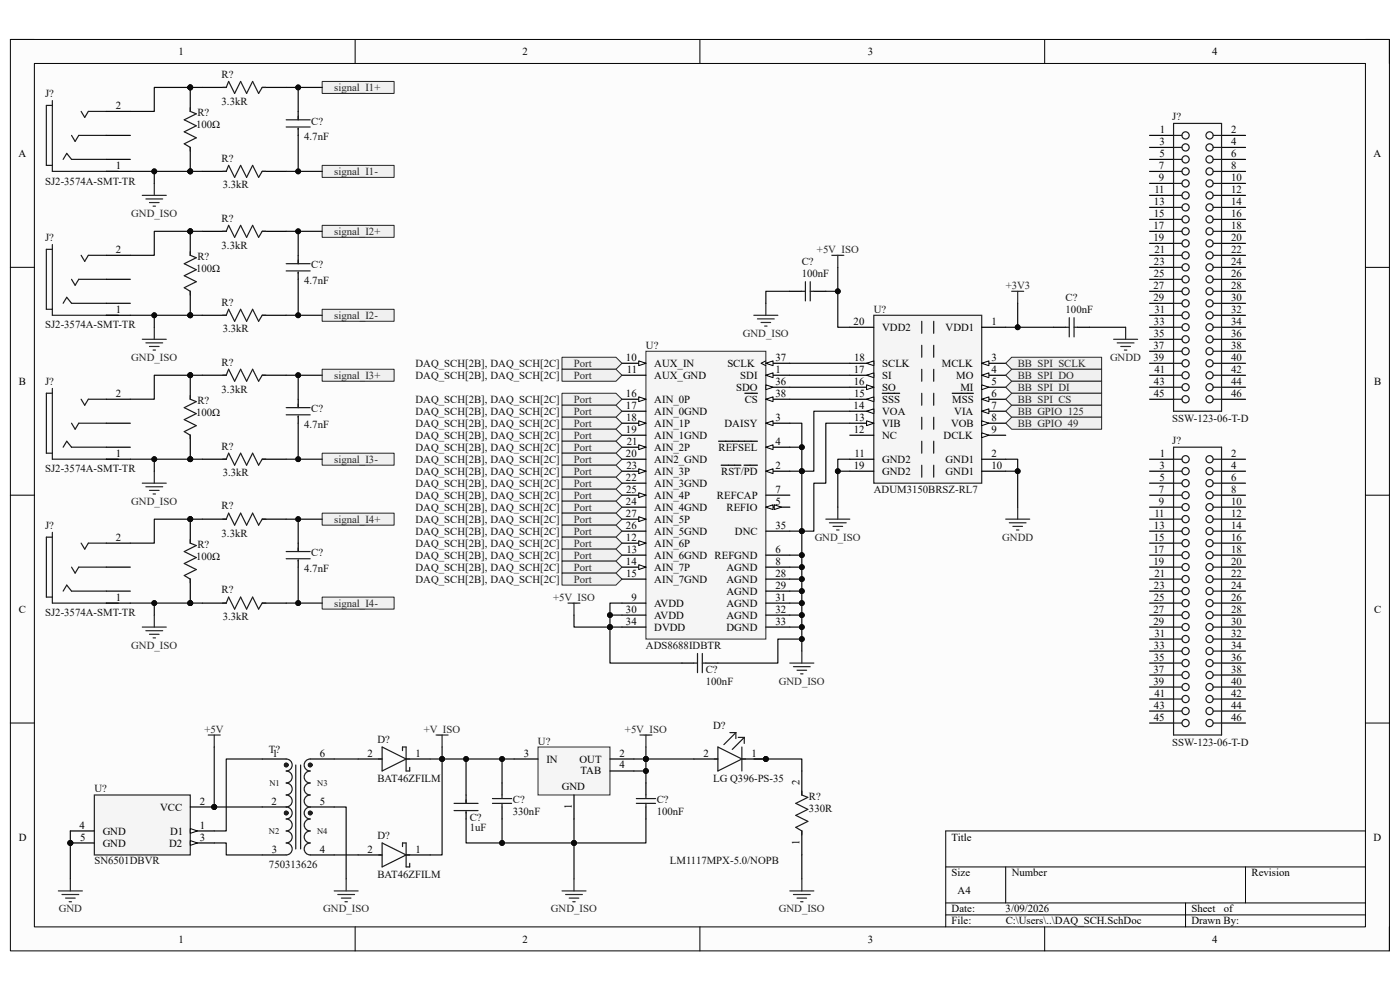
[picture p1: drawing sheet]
<svg xmlns="http://www.w3.org/2000/svg" width="297mm" height="210mm" viewBox="0 0 297 210" stroke-linecap="round" stroke-linejoin="round" font-family="sans-serif">
<defs><g id="words">
<g font-size="2.3">
<text x="37.9" y="11.7">1</text>
<text x="110.9" y="11.7">2</text>
<text x="184.1" y="11.7">3</text>
<text x="257.1" y="11.7">4</text>
<text x="24.6" y="23.1">2</text>
<text x="246.1" y="28.2">1</text>
<text x="261.2" y="28.2">2</text>
<text x="3.9" y="33.3">A</text>
<text x="24.6" y="35.9">1</text>
<text x="245.9" y="35.9">7</text>
<text x="246" y="30.7">3</text>
<text x="246" y="33.3">5</text>
<text x="261.2" y="30.7">4</text>
<text x="261.2" y="33.3">6</text>
<text x="261.2" y="35.9">8</text>
<text x="291.4" y="33.3">A</text>
<text x="244.9" y="40.9">11</text>
<text x="245.9" y="38.4">9</text>
<text x="261.2" y="38.4">10</text>
<text x="261.2" y="40.9">12</text>
<text x="244.8" y="46">15</text>
<text x="244.8" y="43.5">13</text>
<text x="261.2" y="43.5">14</text>
<text x="261.2" y="46">16</text>
<text x="24.6" y="53.6">2</text>
<text x="244.7" y="48.6">17</text>
<text x="244.7" y="51.1">19</text>
<text x="244.9" y="53.6">21</text>
<text x="261.2" y="48.6">18</text>
<text x="261.2" y="51.1">20</text>
<text x="261.2" y="53.6">22</text>
<text x="244.8" y="58.7">25</text>
<text x="244.8" y="56.2">23</text>
<text x="261.2" y="56.2">24</text>
<text x="261.2" y="58.7">26</text>
<text x="244.7" y="61.3">27</text>
<text x="244.7" y="63.8">29</text>
<text x="261.2" y="61.3">28</text>
<text x="261.2" y="63.8">30</text>
<text x="24.6" y="66.4">1</text>
<text x="181.1" y="68.9">20</text>
<text x="187.2" y="70.2">VDD2</text>
<text x="200.6" y="70.2">VDD1</text>
<text x="210.3" y="68.9">1</text>
<text x="244.8" y="71.5">35</text>
<text x="244.8" y="68.9">33</text>
<text x="244.9" y="66.4">31</text>
<text x="261.2" y="66.4">32</text>
<text x="261.2" y="68.9">34</text>
<text x="261.2" y="71.5">36</text>
<text x="132.8" y="76.5">10</text>
<text x="138.8" y="77.8">AUX_IN</text>
<text x="154.3" y="77.8">SCLK</text>
<text x="164.5" y="76.5">37</text>
<text x="181.2" y="76.5">18</text>
<text x="187.2" y="77.8">SCLK</text>
<text x="199.8" y="77.8">MCLK</text>
<text x="210.3" y="76.5">3</text>
<text x="244.7" y="74">37</text>
<text x="244.7" y="76.5">39</text>
<text x="261.2" y="74">38</text>
<text x="261.2" y="76.5">40</text>
<text x="4" y="81.6">B</text>
<text x="133" y="79.1">11</text>
<text x="138.8" y="80.3">AUX_GND</text>
<text x="156.2" y="82.9">SDO</text>
<text x="157.1" y="80.3">SDI</text>
<text x="164.5" y="79.1">1</text>
<text x="164.5" y="81.6">36</text>
<text x="181.1" y="79.1">17</text>
<text x="181.1" y="81.6">16</text>
<text x="187.2" y="80.3">SI</text>
<text x="187.2" y="82.9">SO</text>
<text x="202.9" y="80.3">MO</text>
<text x="203.8" y="82.9">MI</text>
<text x="210.3" y="81.6">5</text>
<text x="210.3" y="79.1">4</text>
<text x="244.8" y="81.6">43</text>
<text x="244.9" y="79.1">41</text>
<text x="261.2" y="79.1">42</text>
<text x="261.2" y="81.6">44</text>
<text x="291.5" y="81.6">B</text>
<text x="24.6" y="84.2">2</text>
<text x="132.8" y="84.2">16</text>
<text x="132.8" y="86.7">17</text>
<text x="132.8" y="89.3">18</text>
<text x="138.8" y="85.4">AIN_0P</text>
<text x="138.8" y="88">AIN_0GND</text>
<text x="158" y="85.4">CS</text>
<text x="164.5" y="89.3">3</text>
<text x="164.5" y="84.2">38</text>
<text x="181.1" y="86.7">14</text>
<text x="181.2" y="84.2">15</text>
<text x="181.2" y="89.3">13</text>
<text x="187.2" y="85.4">SSS</text>
<text x="187.2" y="88">VOA</text>
<text x="202" y="85.4">MSS</text>
<text x="202.4" y="88">VIA</text>
<text x="210.3" y="84.2">6</text>
<text x="210.3" y="86.7">7</text>
<text x="210.3" y="89.3">8</text>
<text x="244.8" y="84.2">45</text>
<text x="261.2" y="84.2">46</text>
<text x="132.8" y="91.8">19</text>
<text x="133" y="94.4">21</text>
<text x="138.8" y="90.6">AIN_1P</text>
<text x="138.8" y="93.1">AIN_1GND</text>
<text x="138.8" y="95.6">AIN_2P</text>
<text x="152.4" y="95.6">REFSEL</text>
<text x="153.7" y="90.6">DAISY</text>
<text x="164.5" y="94.4">4</text>
<text x="181.1" y="91.8">12</text>
<text x="187.2" y="93.1">NC</text>
<text x="187.2" y="90.6">VIB</text>
<text x="200.2" y="93.1">DCLK</text>
<text x="201.8" y="90.6">VOB</text>
<text x="210.3" y="91.8">9</text>
<text x="24.6" y="96.9">1</text>
<text x="132.8" y="96.9">20</text>
<text x="132.8" y="102">22</text>
<text x="132.9" y="99.4">23</text>
<text x="138.8" y="98.2">AIN2_GND</text>
<text x="138.8" y="100.7">AIN_3P</text>
<text x="153" y="100.7">RST/PD</text>
<text x="164.5" y="99.4">2</text>
<text x="181.1" y="99.4">19</text>
<text x="181.3" y="96.9">11</text>
<text x="187.2" y="98.2">GND2</text>
<text x="187.2" y="100.7">GND2</text>
<text x="200.6" y="98.2">GND1</text>
<text x="200.6" y="100.7">GND1</text>
<text x="210.3" y="96.9">2</text>
<text x="210.3" y="99.4">10</text>
<text x="246" y="99.4">3</text>
<text x="246" y="102">5</text>
<text x="246.1" y="96.9">1</text>
<text x="261.2" y="96.9">2</text>
<text x="261.2" y="99.4">4</text>
<text x="261.2" y="102">6</text>
<text x="132.8" y="107.1">24</text>
<text x="132.8" y="104.5">25</text>
<text x="138.8" y="103.3">AIN_3GND</text>
<text x="138.8" y="105.8">AIN_4P</text>
<text x="152.1" y="105.8">REFCAP</text>
<text x="164.5" y="107.1">5</text>
<text x="164.5" y="104.5">7</text>
<text x="245.9" y="104.5">7</text>
<text x="245.9" y="107.1">9</text>
<text x="261.2" y="104.5">8</text>
<text x="261.2" y="107.1">10</text>
<text x="132.8" y="112.1">26</text>
<text x="132.8" y="109.6">27</text>
<text x="138.8" y="108.3">AIN_4GND</text>
<text x="138.8" y="113.4">AIN_5GND</text>
<text x="138.8" y="110.9">AIN_5P</text>
<text x="154.1" y="108.3">REFIO</text>
<text x="155.9" y="113.4">DNC</text>
<text x="164.5" y="112.1">35</text>
<text x="244.8" y="112.1">13</text>
<text x="244.9" y="109.6">11</text>
<text x="261.2" y="109.6">12</text>
<text x="261.2" y="112.1">14</text>
<text x="24.6" y="114.7">2</text>
<text x="132.8" y="114.7">12</text>
<text x="132.8" y="119.8">14</text>
<text x="132.9" y="117.3">13</text>
<text x="138.8" y="116">AIN_6P</text>
<text x="138.8" y="118.5">AIN_6GND REFGND</text>
<text x="164.5" y="117.3">6</text>
<text x="164.5" y="119.8">8</text>
<text x="244.7" y="117.3">17</text>
<text x="244.7" y="119.8">19</text>
<text x="244.8" y="114.7">15</text>
<text x="261.2" y="114.7">16</text>
<text x="261.2" y="117.3">18</text>
<text x="261.2" y="119.8">20</text>
<text x="132.8" y="122.3">15</text>
<text x="138.8" y="121.1">AIN_7P</text>
<text x="138.8" y="123.6">AIN_7GND</text>
<text x="154.1" y="121.1">AGND</text>
<text x="154.1" y="123.6">AGND</text>
<text x="164.5" y="122.3">28</text>
<text x="164.5" y="124.9">29</text>
<text x="244.8" y="124.9">23</text>
<text x="244.9" y="122.3">21</text>
<text x="261.2" y="122.3">22</text>
<text x="261.2" y="124.9">24</text>
<text x="4" y="130">C</text>
<text x="24.6" y="127.4">1</text>
<text x="132.8" y="130">30</text>
<text x="133.9" y="127.4">9</text>
<text x="138.8" y="128.7">AVDD</text>
<text x="138.8" y="131.2">AVDD</text>
<text x="154.1" y="126.2">AGND</text>
<text x="154.1" y="128.7">AGND</text>
<text x="154.1" y="131.2">AGND</text>
<text x="164.5" y="127.4">31</text>
<text x="164.5" y="130">32</text>
<text x="244.7" y="130">27</text>
<text x="244.8" y="127.4">25</text>
<text x="261.2" y="127.4">26</text>
<text x="261.2" y="130">28</text>
<text x="291.5" y="130">C</text>
<text x="132.8" y="132.5">34</text>
<text x="138.8" y="133.8">DVDD</text>
<text x="154.1" y="133.8">DGND</text>
<text x="164.5" y="132.5">33</text>
<text x="244.7" y="132.5">29</text>
<text x="244.8" y="137.6">33</text>
<text x="244.9" y="135">31</text>
<text x="261.2" y="132.5">30</text>
<text x="261.2" y="135">32</text>
<text x="261.2" y="137.6">34</text>
<text x="244.7" y="142.7">37</text>
<text x="244.8" y="140.1">35</text>
<text x="261.2" y="140.1">36</text>
<text x="261.2" y="142.7">38</text>
<text x="244.7" y="145.2">39</text>
<text x="244.9" y="147.8">41</text>
<text x="261.2" y="145.2">40</text>
<text x="261.2" y="147.8">42</text>
<text x="244.8" y="152.9">45</text>
<text x="244.8" y="150.3">43</text>
<text x="261.2" y="150.3">44</text>
<text x="261.2" y="152.9">46</text>
<text x="57.8" y="160.5">1</text>
<text x="67.8" y="160.5">6</text>
<text x="78" y="160.5">2</text>
<text x="88.2" y="160.5">1</text>
<text x="111.1" y="160.5">3</text>
<text x="115.9" y="161.8">IN</text>
<text x="122.9" y="161.8">OUT</text>
<text x="131.4" y="160.5">2</text>
<text x="149.2" y="160.5">2</text>
<text x="159.4" y="160.5">1</text>
<text x="119.2" y="167.6">GND</text>
<text x="123.1" y="164.3">TAB</text>
<text x="131.4" y="163">4</text>
<text x="169.6" y="166.6" transform="rotate(-90 169.6 166.6)">2</text>
<text x="34" y="172">VCC</text>
<text x="42.4" y="170.7">2</text>
<text x="57.6" y="170.7">2</text>
<text x="67.8" y="170.7">5</text>
<text x="121.3" y="171.5" transform="rotate(-90 121.3 171.5)">1</text>
<text x="4" y="178.3">D</text>
<text x="16.9" y="175.8">4</text>
<text x="17" y="178.3">5</text>
<text x="21.8" y="177">GND</text>
<text x="21.8" y="179.6">GND</text>
<text x="35.9" y="179.6">D2</text>
<text x="36.1" y="177">D1</text>
<text x="42.4" y="175.8">1</text>
<text x="42.4" y="178.3">3</text>
<text x="169.6" y="179.2" transform="rotate(-90 169.6 179.2)">1</text>
<text x="201.9" y="178.3">Title</text>
<text x="291.4" y="178.3">D</text>
<text x="57.7" y="180.8">3</text>
<text x="67.8" y="180.8">4</text>
<text x="78" y="180.8">2</text>
<text x="88.2" y="180.8">1</text>
<text x="201.9" y="185.9">Size</text>
<text x="214.6" y="185.9">Number</text>
<text x="265.5" y="185.9">Revision</text>
<text x="203.2" y="189.7">A4</text>
<text x="201.9" y="193.5">Date:</text>
<text x="201.9" y="196.1">File:</text>
<text x="213.3" y="193.5">3/09/2026</text>
<text x="213.4" y="196.1">C:\Users\..\DAQ_SCH.SchDoc</text>
<text x="252.8" y="196.1">Drawn By:</text>
<text x="252.8" y="193.5">Sheet</text>
<text x="259.6" y="193.5">of</text>
<text x="37.9" y="199.9">1</text>
<text x="110.9" y="199.9">2</text>
<text x="184.1" y="199.9">3</text>
<text x="257.1" y="199.9">4</text>
</g>
<g font-size="2.3" fill="#0e0e0e">
<text x="47" y="16.5">R?</text>
<text x="9.6" y="20.6">J?</text>
<text x="47" y="22.4">3.3kR</text>
<text x="41.6" y="27.2">100Ω</text>
<text x="41.9" y="24.6">R?</text>
<text x="64.5" y="29.7">4.7nF</text>
<text x="66" y="26.4">C?</text>
<text x="248.7" y="25.4">J?</text>
<text x="47" y="34.3">R?</text>
<text x="9.6" y="39.2">SJ2-3574A-SMT-TR</text>
<text x="47.2" y="39.9">3.3kR</text>
<text x="47" y="47">R?</text>
<text x="9.6" y="51.1">J?</text>
<text x="47" y="52.9">3.3kR</text>
<text x="41.6" y="57.7">100Ω</text>
<text x="41.9" y="55.2">R?</text>
<text x="66" y="56.9">C?</text>
<text x="170.1" y="56.2">C?</text>
<text x="170.1" y="58.7">100nF</text>
<text x="47" y="64.9">R?</text>
<text x="64.5" y="60.2">4.7nF</text>
<text x="226.1" y="63.8">C?</text>
<text x="9.6" y="69.7">SJ2-3574A-SMT-TR</text>
<text x="47.2" y="70.4">3.3kR</text>
<text x="185.4" y="66.4">U?</text>
<text x="226.1" y="66.4">100nF</text>
<text x="47" y="77.6">R?</text>
<text x="88.1" y="77.8">DAQ_SCH[2B], DAQ_SCH[2C]</text>
<text x="137" y="74">U?</text>
<text x="9.6" y="81.6">J?</text>
<text x="47" y="83.4">3.3kR</text>
<text x="88.1" y="80.3">DAQ_SCH[2B], DAQ_SCH[2C]</text>
<text x="41.6" y="88.3">100Ω</text>
<text x="41.9" y="85.7">R?</text>
<text x="66" y="87.5">C?</text>
<text x="88.1" y="85.4">DAQ_SCH[2B], DAQ_SCH[2C]</text>
<text x="88.1" y="88">DAQ_SCH[2B], DAQ_SCH[2C]</text>
<text x="248.7" y="89.5">SSW-123-06-T-D</text>
<text x="47" y="95.4">R?</text>
<text x="64.5" y="90.8">4.7nF</text>
<text x="88.1" y="90.6">DAQ_SCH[2B], DAQ_SCH[2C]</text>
<text x="88.1" y="93.1">DAQ_SCH[2B], DAQ_SCH[2C]</text>
<text x="88.1" y="95.6">DAQ_SCH[2B], DAQ_SCH[2C]</text>
<text x="248.7" y="94.1">J?</text>
<text x="9.6" y="100.2">SJ2-3574A-SMT-TR</text>
<text x="47.2" y="101">3.3kR</text>
<text x="88.1" y="98.2">DAQ_SCH[2B], DAQ_SCH[2C]</text>
<text x="88.1" y="100.7">DAQ_SCH[2B], DAQ_SCH[2C]</text>
<text x="88.1" y="103.3">DAQ_SCH[2B], DAQ_SCH[2C]</text>
<text x="88.1" y="105.8">DAQ_SCH[2B], DAQ_SCH[2C]</text>
<text x="185.4" y="104.5">ADUM3150BRSZ-RL7</text>
<text x="9.6" y="112.1">J?</text>
<text x="47" y="113.9">3.3kR</text>
<text x="47" y="108.1">R?</text>
<text x="88.1" y="108.3">DAQ_SCH[2B], DAQ_SCH[2C]</text>
<text x="88.1" y="110.9">DAQ_SCH[2B], DAQ_SCH[2C]</text>
<text x="88.1" y="113.4">DAQ_SCH[2B], DAQ_SCH[2C]</text>
<text x="41.6" y="118.8">100Ω</text>
<text x="41.9" y="116.2">R?</text>
<text x="66" y="118">C?</text>
<text x="88.1" y="116">DAQ_SCH[2B], DAQ_SCH[2C]</text>
<text x="88.1" y="118.5">DAQ_SCH[2B], DAQ_SCH[2C]</text>
<text x="47" y="125.9">R?</text>
<text x="64.5" y="121.3">4.7nF</text>
<text x="88.1" y="121.1">DAQ_SCH[2B], DAQ_SCH[2C]</text>
<text x="88.1" y="123.6">DAQ_SCH[2B], DAQ_SCH[2C]</text>
<text x="9.6" y="130.7">SJ2-3574A-SMT-TR</text>
<text x="47.2" y="131.5">3.3kR</text>
<text x="137" y="137.6">ADS8688IDBTR</text>
<text x="149.7" y="142.7">C?</text>
<text x="149.7" y="145.2">100nF</text>
<text x="151.3" y="154.6">D?</text>
<text x="57.1" y="159.7">T?</text>
<text x="80.1" y="157.7">D?</text>
<text x="114.1" y="157.9">U?</text>
<text x="248.7" y="158.2">SSW-123-06-T-D</text>
<text x="80.1" y="165.8">BAT46ZFILM</text>
<text x="151.3" y="165.8">LG Q396-PS-35</text>
<text x="20" y="168.1">U?</text>
<text x="108.8" y="170.4">C?</text>
<text x="108.8" y="173">330nF</text>
<text x="139.3" y="170.4">C?</text>
<text x="139.3" y="173">100nF</text>
<text x="171.6" y="169.7">R?</text>
<text x="171.6" y="172.2">330R</text>
<text x="80.1" y="178.1">D?</text>
<text x="99.7" y="174.2">C?</text>
<text x="99.7" y="176.3">1uF</text>
<text x="20" y="183.4">SN6501DBVR</text>
<text x="57.1" y="184.1">750313626</text>
<text x="142.1" y="183.4">LM1117MPX-5.0/NOPB</text>
<text x="80.1" y="186.2">BAT46ZFILM</text>
</g>
<g font-size="2.3" fill="#262626">
<text x="70.9" y="19.3">signal_I1+</text>
<text x="70.9" y="37.1">signal_I1-</text>
<text x="27.9" y="46">GND_ISO</text>
<text x="70.9" y="49.8">signal_I2+</text>
<text x="173.3" y="53.6">+5V_ISO</text>
<text x="213.4" y="61.3">+3V3</text>
<text x="70.9" y="67.6">signal_I2-</text>
<text x="157.6" y="71.5">GND_ISO</text>
<text x="27.9" y="76.5">GND_ISO</text>
<text x="121.8" y="77.8">Port</text>
<text x="215.9" y="77.8">BB_SPI_SCLK</text>
<text x="235.5" y="76.5">GNDD</text>
<text x="70.9" y="80.3">signal_I3+</text>
<text x="121.8" y="80.3">Port</text>
<text x="215.9" y="80.3">BB_SPI_DO</text>
<text x="215.9" y="82.9">BB_SPI_DI</text>
<text x="121.8" y="85.4">Port</text>
<text x="121.8" y="88">Port</text>
<text x="215.9" y="85.4">BB_SPI_CS</text>
<text x="215.9" y="88">BB_GPIO_125</text>
<text x="121.8" y="90.6">Port</text>
<text x="121.8" y="93.1">Port</text>
<text x="121.8" y="95.6">Port</text>
<text x="215.9" y="90.6">BB_GPIO_49</text>
<text x="70.9" y="98.2">signal_I3-</text>
<text x="121.8" y="98.2">Port</text>
<text x="121.8" y="100.7">Port</text>
<text x="27.9" y="107.1">GND_ISO</text>
<text x="121.8" y="103.3">Port</text>
<text x="121.8" y="105.8">Port</text>
<text x="70.9" y="110.9">signal_I4+</text>
<text x="121.8" y="108.3">Port</text>
<text x="121.8" y="110.9">Port</text>
<text x="121.8" y="113.4">Port</text>
<text x="121.8" y="116">Port</text>
<text x="121.8" y="118.5">Port</text>
<text x="172.8" y="114.7">GND_ISO</text>
<text x="212.6" y="114.7">GNDD</text>
<text x="121.8" y="121.1">Port</text>
<text x="121.8" y="123.6">Port</text>
<text x="70.9" y="128.7">signal_I4-</text>
<text x="117.3" y="127.4">+5V_ISO</text>
<text x="27.9" y="137.6">GND_ISO</text>
<text x="165.2" y="145.2">GND_ISO</text>
<text x="43.4" y="155.4">+5V</text>
<text x="89.9" y="155.4">+V_ISO</text>
<text x="132.6" y="155.4">+5V_ISO</text>
<text x="12.5" y="193.5">GND</text>
<text x="68.6" y="193.5">GND_ISO</text>
<text x="116.9" y="193.5">GND_ISO</text>
<text x="165.2" y="193.5">GND_ISO</text>
</g>
<g font-size="1.8" fill="#0e0e0e">
<text x="57.1" y="166.7">N1</text>
<text x="67.3" y="166.7">N3</text>
<text x="57.1" y="176.9">N2</text>
<text x="67.3" y="176.9">N4</text>
</g>
</g></defs>
<path d="M2.2 8.4h292.6v193.3h-292.6z" fill-rule="evenodd" fill="#fcfcfc"/>
<path d="M2.2 8.4h292.6v193.3h-292.6z" fill="none" stroke="#000" stroke-width=".21"/>
<path d="M7.3 13.5h282.4v183.1h-282.4z" fill-rule="evenodd" fill="#fcfcfc"/>
<g fill="none" stroke="#000" stroke-width=".21">
<path d="M2.2 8.4h5.1M7.3 13.5h282.4v183.1h-282.4zM75.3 8.4v5.1M148.5 8.4v5.1M221.6 8.4v5.1M289.7 8.4h5.1v5.1M2.2 56.7h5.1M289.7 56.7h5.1M2.2 105h5.1M289.7 105.1h5.1M2.2 153.4h5.1M289.7 153.4h5.1"/>
<path d="M289.7 176.3h-89.1v20.3M75.3 196.6v5.1M148.5 196.6v5.1M200.6 183.9h89.1M200.6 191.5h89.1M200.6 194.1h89.1M213.4 183.9v7.6M221.6 196.6v5.1M251.5 191.5v5.1M264.2 183.9v7.6M294.8 196.6v5.1"/>
</g>
<path d="M137 74.5h25.5v61.1h-25.5z" fill-rule="evenodd" fill="#f5f5f5"/>
<path d="M137 74.5h25.5v61.1h-25.5z" fill="none" stroke="#262626" stroke-width=".21"/>
<path d="M162.5 79.6h5.1" fill="none" stroke="#000" stroke-width=".25"/>
<path d="M162.5 79.6l1.5-.5v1z" fill="#fbfbfb"/>
<path d="M162.5 79.6l1.5-.5v1z" fill="none" stroke="#000" stroke-width=".21"/>
<path d="M162.5 100h5.1" fill="none" stroke="#000" stroke-width=".25"/>
<path d="M162.5 100l1.5-.6v1.1z" fill="#fbfbfb"/>
<path d="M162.5 100l1.5-.6v1.1z" fill="none" stroke="#000" stroke-width=".21"/>
<path d="M153 98.7h4.2M157.8 98.7h2.9M162.5 89.8h5.1" fill="none" stroke="#000" stroke-width=".25"/>
<path d="M162.5 89.8l1.5-.5v1z" fill="#fbfbfb"/>
<path d="M162.5 89.8l1.5-.5v1z" fill="none" stroke="#000" stroke-width=".21"/>
<path d="M162.5 94.9h5.1" fill="none" stroke="#000" stroke-width=".25"/>
<path d="M162.5 94.9l1.5-.5v1z" fill="#fbfbfb"/>
<path d="M162.5 94.9l1.5-.5v1z" fill="none" stroke="#000" stroke-width=".21"/>
<path d="M152.4 93.6h8.3M162.5 107.6h5.1" fill="none" stroke="#000" stroke-width=".25"/>
<path d="M162.5 107.6l1.5-.5v1z" fill="#fbfbfb"/>
<path d="M162.5 107.6l1.5-.5v1z" fill="none" stroke="#000" stroke-width=".21"/>
<path d="M164.3 107.1l1.5 .5-1.5 .5z" fill="#fbfbfb"/>
<path d="M164.3 107.1l1.5 .5-1.5 .5z" fill="none" stroke="#000" stroke-width=".21"/>
<path d="M131.9 77.1h5.1M162.5 117.8h5.1M162.5 105h5.1M131.9 127.9h5.1M162.5 120.3h5.1" fill="none" stroke="#000" stroke-width=".25"/>
<path d="M135.5 76.6l1.5 .5-1.5 .5z" fill="#fbfbfb"/>
<path d="M135.5 76.6l1.5 .5-1.5 .5z" fill="none" stroke="#000" stroke-width=".21"/>
<path d="M131.9 79.6h5.1M131.9 115.2h5.1" fill="none" stroke="#000" stroke-width=".25"/>
<path d="M135.5 114.7l1.5 .5-1.5 .5z" fill="#fbfbfb"/>
<path d="M135.5 114.7l1.5 .5-1.5 .5z" fill="none" stroke="#000" stroke-width=".21"/>
<path d="M131.9 117.8h5.1M131.9 120.3h5.1" fill="none" stroke="#000" stroke-width=".25"/>
<path d="M135.5 119.8l1.5 .5-1.5 .5z" fill="#fbfbfb"/>
<path d="M135.5 119.8l1.5 .5-1.5 .5z" fill="none" stroke="#000" stroke-width=".21"/>
<path d="M131.9 84.7h5.1M131.9 122.9h5.1" fill="none" stroke="#000" stroke-width=".25"/>
<path d="M135.5 84.2l1.5 .5-1.5 .5z" fill="#fbfbfb"/>
<path d="M135.5 84.2l1.5 .5-1.5 .5z" fill="none" stroke="#000" stroke-width=".21"/>
<path d="M131.9 87.2h5.1M131.9 89.8h5.1" fill="none" stroke="#000" stroke-width=".25"/>
<path d="M135.5 89.3l1.5 .5-1.5 .5z" fill="#fbfbfb"/>
<path d="M135.5 89.3l1.5 .5-1.5 .5z" fill="none" stroke="#000" stroke-width=".21"/>
<path d="M131.9 92.3h5.1M131.9 97.4h5.1M131.9 94.9h5.1" fill="none" stroke="#000" stroke-width=".25"/>
<path d="M135.5 94.4l1.5 .5-1.5 .5z" fill="#fbfbfb"/>
<path d="M135.5 94.4l1.5 .5-1.5 .5z" fill="none" stroke="#000" stroke-width=".21"/>
<path d="M131.9 100h5.1M131.9 102.5h5.1" fill="none" stroke="#000" stroke-width=".25"/>
<path d="M135.5 99.4l1.5 .6-1.5 .5z" fill="#fbfbfb"/>
<path d="M135.5 99.4l1.5 .6-1.5 .5z" fill="none" stroke="#000" stroke-width=".21"/>
<path d="M131.9 107.6h5.1M131.9 105h5.1" fill="none" stroke="#000" stroke-width=".25"/>
<path d="M135.5 104.5l1.5 .5-1.5 .6z" fill="#fbfbfb"/>
<path d="M135.5 104.5l1.5 .5-1.5 .6z" fill="none" stroke="#000" stroke-width=".21"/>
<path d="M131.9 112.7h5.1M131.9 110.1h5.1" fill="none" stroke="#000" stroke-width=".25"/>
<path d="M135.5 109.6l1.5 .5-1.5 .5z" fill="#fbfbfb"/>
<path d="M135.5 109.6l1.5 .5-1.5 .5z" fill="none" stroke="#000" stroke-width=".21"/>
<path d="M162.5 82.1h5.1M162.5 112.7h5.1M131.9 130.5h5.1M131.9 133h5.1M162.5 122.9h5.1M162.5 125.4h5.1M162.5 130.5h5.1M162.5 127.9h5.1M162.5 133h5.1" fill="none" stroke="#000" stroke-width=".25"/>
<path d="M162.5 81.6l1.5 .5-1.5 .6z" fill="#fbfbfb"/>
<path d="M162.5 81.6l1.5 .5-1.5 .6z" fill="none" stroke="#000" stroke-width=".21"/>
<path d="M162.5 77.1h5.1" fill="none" stroke="#000" stroke-width=".25"/>
<path d="M162.5 77.1l1.5-.5v1z" fill="#fbfbfb"/>
<path d="M162.5 77.1l1.5-.5v1zM162.5 76.6l-1 .5 1 .5" fill="none" stroke="#000" stroke-width=".21"/>
<path d="M162.5 84.7h5.1" fill="none" stroke="#000" stroke-width=".25"/>
<path d="M162.5 84.7l1.5-.5v1z" fill="#fbfbfb"/>
<path d="M162.5 84.7l1.5-.5v1z" fill="none" stroke="#000" stroke-width=".21"/>
<path d="M158 83.4h2.7" fill="none" stroke="#000" stroke-width=".25"/>
<path d="M185.4 66.9h22.9v35.6h-22.9z" fill-rule="evenodd" fill="#f5f5f5"/>
<path d="M185.4 66.9h22.9v35.6h-22.9z" fill="none" stroke="#262626" stroke-width=".25"/>
<g fill="none" stroke="#1c1c1c" stroke-width=".25">
<path d="M195.5 68.2v2.5M195.5 73.2v2.6M195.5 78.3v2.6M198.1 68.2v2.5M198.1 73.2v2.6M198.1 78.3v2.6M195.5 83.4v2.6M195.5 88.5v2.6M195.5 93.6v2.5M195.5 98.7v2.5M198.1 83.4v2.6M198.1 88.5v2.6"/>
<path d="M198.1 93.6v2.5M198.1 98.7v2.5"/>
</g>
<path d="M208.3 84.7h5.1" fill="none" stroke="#000" stroke-width=".25"/>
<path d="M208.3 84.7l1.5-.5v1z" fill="#fbfbfb"/>
<path d="M208.3 84.7l1.5-.5v1z" fill="none" stroke="#000" stroke-width=".21"/>
<path d="M202 83.4h4.5M208.3 92.3h5.1" fill="none" stroke="#000" stroke-width=".25"/>
<path d="M208.3 91.8l1.5 .5-1.5 .5z" fill="#fbfbfb"/>
<path d="M208.3 91.8l1.5 .5-1.5 .5z" fill="none" stroke="#000" stroke-width=".21"/>
<path d="M208.3 77.1h5.1M208.3 97.4h5.1M208.3 100h5.1" fill="none" stroke="#000" stroke-width=".25"/>
<path d="M208.3 77.1l1.5-.5v1z" fill="#fbfbfb"/>
<path d="M208.3 77.1l1.5-.5v1z" fill="none" stroke="#000" stroke-width=".21"/>
<path d="M208.3 82.1h5.1" fill="none" stroke="#000" stroke-width=".25"/>
<path d="M208.3 81.6l1.5 .5-1.5 .6z" fill="#fbfbfb"/>
<path d="M208.3 81.6l1.5 .5-1.5 .6z" fill="none" stroke="#000" stroke-width=".21"/>
<path d="M208.3 79.6h5.1" fill="none" stroke="#000" stroke-width=".25"/>
<path d="M208.3 79.6l1.5-.5v1z" fill="#fbfbfb"/>
<path d="M208.3 79.6l1.5-.5v1z" fill="none" stroke="#000" stroke-width=".21"/>
<path d="M208.3 69.4h5.1M208.3 87.2h5.1" fill="none" stroke="#000" stroke-width=".25"/>
<path d="M208.3 87.2l1.5-.5v1z" fill="#fbfbfb"/>
<path d="M208.3 87.2l1.5-.5v1z" fill="none" stroke="#000" stroke-width=".21"/>
<path d="M208.3 89.8h5.1" fill="none" stroke="#000" stroke-width=".25"/>
<path d="M208.3 89.3l1.5 .5-1.5 .5z" fill="#fbfbfb"/>
<path d="M208.3 89.3l1.5 .5-1.5 .5z" fill="none" stroke="#000" stroke-width=".21"/>
<path d="M180.3 84.7h5.1" fill="none" stroke="#000" stroke-width=".25"/>
<path d="M183.8 84.7l1.6-.5v1z" fill="#fbfbfb"/>
<path d="M183.8 84.7l1.6-.5v1z" fill="none" stroke="#000" stroke-width=".21"/>
<path d="M180.3 77.1h5.1M180.3 97.4h5.1M180.3 100h5.1M180.3 92.3h5.1M187.2 83.4h3.7" fill="none" stroke="#000" stroke-width=".25"/>
<path d="M183.8 77.1l1.6-.5v1z" fill="#fbfbfb"/>
<path d="M183.8 77.1l1.6-.5v1z" fill="none" stroke="#000" stroke-width=".21"/>
<path d="M180.3 79.6h5.1" fill="none" stroke="#000" stroke-width=".25"/>
<path d="M183.8 79.6l1.6-.5v1z" fill="#fbfbfb"/>
<path d="M183.8 79.6l1.6-.5v1z" fill="none" stroke="#000" stroke-width=".21"/>
<path d="M180.3 82.1h5.1" fill="none" stroke="#000" stroke-width=".25"/>
<path d="M183.8 81.6l1.6 .5-1.6 .6z" fill="#fbfbfb"/>
<path d="M183.8 81.6l1.6 .5-1.6 .6z" fill="none" stroke="#000" stroke-width=".21"/>
<path d="M180.3 69.4h5.1M180.3 89.8h5.1" fill="none" stroke="#000" stroke-width=".25"/>
<path d="M183.8 89.3l1.6 .5-1.6 .5z" fill="#fbfbfb"/>
<path d="M183.8 89.3l1.6 .5-1.6 .5z" fill="none" stroke="#000" stroke-width=".21"/>
<path d="M180.3 87.2h5.1" fill="none" stroke="#000" stroke-width=".25"/>
<path d="M183.8 87.2l1.6-.5v1z" fill="#fbfbfb"/>
<path d="M183.8 87.2l1.6-.5v1z" fill="none" stroke="#000" stroke-width=".21"/>
<circle cx="45.5" cy="171.2" r=".51" fill="#0e0e0e"/>
<circle cx="45.5" cy="171.2" r=".51" fill="none" stroke="#0e0e0e" stroke-width=".21"/>
<circle cx="14.9" cy="178.8" r=".51" fill="#0e0e0e"/>
<circle cx="14.9" cy="178.8" r=".51" fill="none" stroke="#0e0e0e" stroke-width=".21"/>
<path d="M20 168.6h20.4v12.8h-20.4z" fill-rule="evenodd" fill="#f5f5f5"/>
<path d="M20 168.6h20.4v12.8h-20.4z" fill="none" stroke="#262626" stroke-width=".25"/>
<path d="M40.4 171.2h5.1" fill="none" stroke="#000" stroke-width=".25"/>
<circle cx="45.5" cy="171.2" r=".51" fill="#0e0e0e"/>
<circle cx="45.5" cy="171.2" r=".51" fill="none" stroke="#0e0e0e" stroke-width=".21"/>
<path d="M40.4 176.3h5.1" fill="none" stroke="#000" stroke-width=".25"/>
<path d="M40.4 175.8l1.5 .5-1.5 .5z" fill="#fbfbfb"/>
<path d="M40.4 175.8l1.5 .5-1.5 .5z" fill="none" stroke="#000" stroke-width=".21"/>
<path d="M40.4 178.8h5.1" fill="none" stroke="#000" stroke-width=".25"/>
<path d="M40.4 178.3l1.5 .5-1.5 .5z" fill="#fbfbfb"/>
<path d="M40.4 178.3l1.5 .5-1.5 .5z" fill="none" stroke="#000" stroke-width=".21"/>
<path d="M14.9 176.3h5.1M14.9 178.8h5.1" fill="none" stroke="#000" stroke-width=".25"/>
<circle cx="14.9" cy="178.8" r=".51" fill="#0e0e0e"/>
<circle cx="14.9" cy="178.8" r=".51" fill="none" stroke="#0e0e0e" stroke-width=".21"/>
<path d="M55.6 161h5.1M55.6 171.2h5.1M65.8 161h5.1M65.8 171.2h5.1M76 161h5.1M86.2 161h5M55.6 181.4h5.1M65.8 181.4h5.1M76 181.4h5.1M86.2 181.4h5" fill="none" stroke="#000" stroke-width=".25"/>
<path d="M81.1 158.5l5.1 2.5-5.1 2.6zM85.4 159.2v-.7h.8v5.1h.7v-.8M60.7 161a1.27 1.27 0 0 1 1.3 1.3 1.27 1.27 0 0 1-1.3 1.3 1.27 1.27 0 0 1 1.3 1.2 1.27 1.27 0 0 1-1.3 1.3 1.27 1.27 0 0 1 1.3 1.3 1.27 1.27 0 0 1-1.3 1.3 1.27 1.27 0 0 1 1.3 1.2 1.27 1.27 0 0 1-1.3 1.3 1.27 1.27 0 0 1 1.3 1.3 1.27 1.27 0 0 1-1.3 1.2 1.28 1.28 0 0 1 1.3 1.3 1.28 1.28 0 0 1-1.3 1.3 1.27 1.27 0 0 1 1.3 1.3 1.27 1.27 0 0 1-1.3 1.2 1.27 1.27 0 0 1 1.3 1.3 1.27 1.27 0 0 1-1.3 1.3M62.7 162.3v17.8M63.8 162.3v17.8M65.8 161a1.27 1.27 0 0 0-1.3 1.3 1.27 1.27 0 0 0 1.3 1.3 1.27 1.27 0 0 0-1.3 1.2 1.27 1.27 0 0 0 1.3 1.3 1.27 1.27 0 0 0-1.3 1.3 1.27 1.27 0 0 0 1.3 1.2 1.27 1.27 0 0 0-1.3 1.3 1.27 1.27 0 0 0 1.3 1.3 1.27 1.27 0 0 0-1.3 1.3 1.27 1.27 0 0 0 1.3 1.2 1.27 1.27 0 0 0-1.3 1.3 1.27 1.27 0 0 0 1.3 1.3 1.28 1.28 0 0 0-1.3 1.3 1.28 1.28 0 0 0 1.3 1.2 1.27 1.27 0 0 0-1.3 1.3 1.27 1.27 0 0 0 1.3 1.3M80.3 161h.8M81.1 178.8l5.1 2.6-5.1 2.5zM85.4 179.6v-.8h.8v5.1h.7v-.8M86.2 161h.7M80.3 181.4h.8M86.2 181.4h.7" fill="none" stroke="#1c1c1c" stroke-width=".25"/>
<g fill="none" stroke="#1c1c1c" stroke-width=".76">
<circle cx="60.7" cy="162.3" r=".13"/>
<circle cx="60.7" cy="172.5" r=".13"/>
<circle cx="65.8" cy="162.3" r=".13"/>
<circle cx="65.8" cy="172.5" r=".13"/>
</g>
<path d="M114.1 158.5h15.3v10.1h-15.3z" fill-rule="evenodd" fill="#f5f5f5"/>
<path d="M114.1 158.5h15.3v10.1h-15.3z" fill="none" stroke="#262626" stroke-width=".21"/>
<path d="M109.1 161h5M121.8 168.6v5.1M129.4 161h5.1M129.4 163.6h5.1" fill="none" stroke="#000" stroke-width=".25"/>
<g fill="none" stroke="#262626" stroke-width=".25">
<path d="M44.2 155.9h2.5M45.5 155.9v2.6M92.5 155.9h2.6M93.8 155.9v2.6M135.8 155.9h2.5M137 155.9v2.6M12.4 189h5.1M13.1 189.8h3.6M13.9 190.5h2M14.7 191.3h.5M14.9 186.5v2.5M70.9 189h5.1"/>
<path d="M71.7 189.8h3.5M72.4 190.5h2.1M73.2 191.3h.5M73.4 186.5v2.5M119.2 189h5.1M120 189.8h3.5M120.8 190.5h2M121.5 191.3h.5M121.8 186.5v2.5"/>
</g>
<circle cx="162.5" cy="161" r=".51" fill="#0e0e0e"/>
<circle cx="162.5" cy="161" r=".51" fill="none" stroke="#0e0e0e" stroke-width=".21"/>
<path d="M147.2 161h5.1M157.4 161h5.1" fill="none" stroke="#000" stroke-width=".25"/>
<circle cx="162.5" cy="161" r=".51" fill="#0e0e0e"/>
<circle cx="162.5" cy="161" r=".51" fill="none" stroke="#0e0e0e" stroke-width=".21"/>
<g fill="none" stroke="#1c1c1c" stroke-width=".25">
<path d="M11.1 21.3v15.1h14M11.1 22.4h-1.3v12.7h1.3M13.4 33.8l.8-1.3 1 1.3h7.4M15.2 28.7l.7 1.3 .8-1.3h5.9M17.2 23.6l.8 1.3 .7-1.3h3.9M249 26.2h10.2v61h-10.2zM249 36.4h1.8M249 31.3h1.8M249 33.8h1.8M249 28.7h1.8M249 38.9h1.8M257.4 36.4h1.8"/>
<path d="M257.4 31.3h1.8M257.4 33.8h1.8M257.4 28.7h1.8M257.4 38.9h1.8M249 54.2h1.8M249 51.6h1.8M249 46.5h1.8M249 49.1h1.8M249 41.4h1.8M249 44h1.8M249 56.7h1.8M249 59.3h1.8"/>
<path d="M257.4 54.2h1.8M257.4 51.6h1.8M257.4 46.5h1.8M257.4 49.1h1.8M257.4 41.4h1.8M257.4 44h1.8M257.4 56.7h1.8M257.4 59.3h1.8M249 61.8h1.8M249 64.3h1.8M249 66.9h1.8M249 69.4h1.8"/>
<path d="M249 74.5h1.8M249 72h1.8M249 77.1h1.8M249 79.6h1.8M257.4 61.8h1.8M257.4 64.3h1.8M257.4 66.9h1.8M257.4 69.4h1.8M257.4 74.5h1.8M257.4 72h1.8M257.4 77.1h1.8M257.4 79.6h1.8"/>
<path d="M249 94.9h10.2v61h-10.2zM249 100h1.8M249 97.4h1.8M249 82.1h1.8M249 84.7h1.8M257.4 100h1.8M257.4 97.4h1.8M257.4 82.1h1.8M257.4 84.7h1.8M249 115.2h1.8M249 117.8h1.8M249 110.1h1.8"/>
<path d="M249 112.7h1.8M249 105.1h1.8M249 102.5h1.8M249 107.6h1.8M257.4 115.2h1.8M257.4 117.8h1.8M257.4 110.1h1.8M257.4 112.7h1.8M257.4 105.1h1.8M257.4 102.5h1.8M257.4 107.6h1.8M249 122.9h1.8"/>
<path d="M249 120.3h1.8M249 125.4h1.8M249 130.5h1.8M249 127.9h1.8M249 133h1.8M249 135.6h1.8M249 138.1h1.8M257.4 122.9h1.8M257.4 120.3h1.8M257.4 125.4h1.8M257.4 130.5h1.8M257.4 127.9h1.8"/>
<path d="M257.4 133h1.8M257.4 135.6h1.8M257.4 138.1h1.8M152.3 158.5l5.1 2.5-5.1 2.6zM154.8 155.4h1.3M156.1 155.4l-2.5 2.6M156.1 155.4v1.3M156.6 156.4h1.3M157.4 158.5v5.1M157.9 156.4l-2.5 2.6M157.9 156.4v1.3M249 143.2h1.8"/>
<path d="M249 140.7h1.8M249 145.8h1.8M249 150.8h1.8M249 148.3h1.8M249 153.4h1.8M257.4 143.2h1.8M257.4 140.7h1.8M257.4 145.8h1.8M257.4 150.8h1.8M257.4 148.3h1.8M257.4 153.4h1.8M151.5 161h.8"/>
<path d="M157.4 161h.8"/>
<circle cx="251.5" cy="33.8" r=".76"/>
<circle cx="251.5" cy="28.7" r=".76"/>
<circle cx="251.5" cy="31.3" r=".76"/>
<circle cx="251.5" cy="36.4" r=".76"/>
<circle cx="251.5" cy="38.9" r=".76"/>
<circle cx="256.6" cy="31.3" r=".76"/>
<circle cx="256.6" cy="38.9" r=".76"/>
<circle cx="256.6" cy="36.4" r=".76"/>
<circle cx="256.6" cy="28.7" r=".76"/>
<circle cx="256.6" cy="33.8" r=".76"/>
<circle cx="251.5" cy="41.4" r=".76"/>
<circle cx="251.5" cy="59.3" r=".76"/>
<circle cx="251.5" cy="56.7" r=".76"/>
<circle cx="251.5" cy="49.1" r=".76"/>
<circle cx="251.5" cy="44" r=".76"/>
<circle cx="251.5" cy="51.6" r=".76"/>
<circle cx="251.5" cy="54.2" r=".76"/>
<circle cx="251.5" cy="46.5" r=".76"/>
<circle cx="256.6" cy="44" r=".76"/>
<circle cx="256.6" cy="49.1" r=".76"/>
<circle cx="256.6" cy="51.6" r=".76"/>
<circle cx="256.6" cy="54.2" r=".76"/>
<circle cx="256.6" cy="46.5" r=".76"/>
<circle cx="256.6" cy="56.7" r=".76"/>
<circle cx="256.6" cy="59.3" r=".76"/>
<circle cx="256.6" cy="41.4" r=".76"/>
<circle cx="251.5" cy="69.4" r=".76"/>
<circle cx="251.5" cy="77.1" r=".76"/>
<circle cx="251.5" cy="72" r=".76"/>
<circle cx="251.5" cy="61.8" r=".76"/>
<circle cx="251.5" cy="66.9" r=".76"/>
<circle cx="251.5" cy="79.6" r=".76"/>
<circle cx="251.5" cy="64.3" r=".76"/>
<circle cx="251.5" cy="74.5" r=".76"/>
<circle cx="256.6" cy="74.5" r=".76"/>
<circle cx="256.6" cy="61.8" r=".76"/>
<circle cx="256.6" cy="79.6" r=".76"/>
<circle cx="256.6" cy="64.3" r=".76"/>
<circle cx="256.6" cy="69.4" r=".76"/>
<circle cx="256.6" cy="77.1" r=".76"/>
<circle cx="256.6" cy="66.9" r=".76"/>
<circle cx="256.6" cy="72" r=".76"/>
<circle cx="251.5" cy="84.7" r=".76"/>
<circle cx="251.5" cy="100" r=".76"/>
<circle cx="251.5" cy="82.2" r=".76"/>
<circle cx="251.5" cy="97.4" r=".76"/>
<circle cx="256.6" cy="97.4" r=".76"/>
<circle cx="256.6" cy="100" r=".76"/>
<circle cx="256.6" cy="82.2" r=".76"/>
<circle cx="256.6" cy="84.7" r=".76"/>
<circle cx="251.5" cy="115.2" r=".76"/>
<circle cx="251.5" cy="110.1" r=".76"/>
<circle cx="251.5" cy="107.6" r=".76"/>
<circle cx="251.5" cy="117.8" r=".76"/>
<circle cx="251.5" cy="105.1" r=".76"/>
<circle cx="251.5" cy="102.5" r=".76"/>
<circle cx="251.5" cy="112.7" r=".76"/>
<circle cx="256.6" cy="112.7" r=".76"/>
<circle cx="256.6" cy="117.8" r=".76"/>
<circle cx="256.6" cy="102.5" r=".76"/>
<circle cx="256.6" cy="115.2" r=".76"/>
<circle cx="256.6" cy="105.1" r=".76"/>
<circle cx="256.6" cy="110.1" r=".76"/>
<circle cx="256.6" cy="107.6" r=".76"/>
<circle cx="251.5" cy="127.9" r=".76"/>
<circle cx="251.5" cy="133" r=".76"/>
<circle cx="251.5" cy="125.4" r=".76"/>
<circle cx="251.5" cy="135.6" r=".76"/>
<circle cx="251.5" cy="122.9" r=".76"/>
<circle cx="251.5" cy="120.3" r=".76"/>
<circle cx="251.5" cy="130.5" r=".76"/>
<circle cx="251.5" cy="138.1" r=".76"/>
<circle cx="256.6" cy="133" r=".76"/>
<circle cx="256.6" cy="127.9" r=".76"/>
<circle cx="256.6" cy="125.4" r=".76"/>
<circle cx="256.6" cy="130.5" r=".76"/>
<circle cx="256.6" cy="122.9" r=".76"/>
<circle cx="256.6" cy="138.1" r=".76"/>
<circle cx="256.6" cy="120.3" r=".76"/>
<circle cx="256.6" cy="135.6" r=".76"/>
<circle cx="251.5" cy="143.2" r=".76"/>
<circle cx="251.5" cy="153.4" r=".76"/>
<circle cx="251.5" cy="140.7" r=".76"/>
<circle cx="251.5" cy="150.8" r=".76"/>
<circle cx="251.5" cy="148.3" r=".76"/>
<circle cx="251.5" cy="145.8" r=".76"/>
<circle cx="256.6" cy="153.4" r=".76"/>
<circle cx="256.6" cy="143.2" r=".76"/>
<circle cx="256.6" cy="140.7" r=".76"/>
<circle cx="256.6" cy="148.3" r=".76"/>
<circle cx="256.6" cy="145.8" r=".76"/>
<circle cx="256.6" cy="150.8" r=".76"/>
</g>
<g fill="none" stroke="#262626" stroke-width=".25">
<path d="M176.5 54.2h2.5M177.7 54.2v2.5M214.6 61.8h2.6M215.9 61.8v2.5M175.2 110.1h5.1M176 110.9h3.5M176.7 111.7h2.1M177.5 112.4h.5M177.7 107.6v2.5M213.4 110.1h5.1M214.1 110.9h3.6M214.9 111.7h2"/>
<path d="M215.6 112.4h.6M215.9 107.6v2.5M120.5 127.9h2.5M121.8 127.9v2.6M170.1 138.1v2.6M167.6 140.7h5.1M168.3 141.4h3.6M169.1 142.2h2M169.9 142.9h.5M167.6 189h5.1M168.3 189.8h3.6M169.1 190.5h2"/>
<path d="M169.9 191.3h.5M170.1 186.5v2.5"/>
</g>
<g fill="none" stroke="#000" stroke-width=".25">
<path d="M22.6 28.7h5M22.6 36.4h5M22.6 33.8h5M22.6 23.6h5M243.9 28.7h5.1M243.9 31.3h5.1M243.9 33.8h5.1M243.9 36.4h5.1M243.9 38.9h5.1M259.2 28.7h5M259.2 31.3h5M259.2 33.8h5"/>
<path d="M259.2 36.4h5M259.2 38.9h5M243.9 41.4h5.1M243.9 44h5.1M243.9 46.5h5.1M243.9 49.1h5.1M243.9 51.6h5.1M243.9 54.2h5.1M243.9 56.7h5.1M243.9 59.3h5.1M259.2 41.4h5M259.2 44h5"/>
<path d="M259.2 46.5h5M259.2 49.1h5M259.2 51.6h5M259.2 54.2h5M259.2 56.7h5M259.2 59.3h5M243.9 61.8h5.1M243.9 64.3h5.1M243.9 66.9h5.1M243.9 69.4h5.1M243.9 72h5.1M243.9 74.5h5.1"/>
<path d="M243.9 77.1h5.1M243.9 79.6h5.1M259.2 61.8h5M259.2 64.3h5M259.2 66.9h5M259.2 69.4h5M259.2 72h5M259.2 74.5h5M259.2 77.1h5M259.2 79.6h5M243.9 97.4h5.1M243.9 100h5.1"/>
<path d="M243.9 82.1h5.1M243.9 84.7h5.1M259.2 97.4h5M259.2 100h5M259.2 82.1h5M259.2 84.7h5M243.9 102.5h5.1M243.9 105.1h5.1M243.9 107.6h5.1M243.9 110.1h5.1M243.9 112.7h5.1M243.9 115.2h5.1"/>
<path d="M243.9 117.8h5.1M259.2 102.5h5M259.2 105.1h5M259.2 107.6h5M259.2 110.1h5M259.2 112.7h5M259.2 115.2h5M259.2 117.8h5M243.9 120.3h5.1M243.9 122.9h5.1M243.9 125.4h5.1M243.9 127.9h5.1"/>
<path d="M243.9 130.5h5.1M243.9 133h5.1M243.9 135.6h5.1M243.9 138.1h5.1M259.2 120.3h5M259.2 122.9h5M259.2 125.4h5M259.2 127.9h5M259.2 130.5h5M259.2 133h5M259.2 135.6h5M259.2 138.1h5"/>
<path d="M243.9 140.7h5.1M243.9 143.2h5.1M243.9 145.8h5.1M243.9 148.3h5.1M243.9 150.8h5.1M243.9 153.4h5.1M259.2 140.7h5M259.2 143.2h5M259.2 145.8h5M259.2 148.3h5M259.2 150.8h5M259.2 153.4h5"/>
</g>
<path d="M119.2 75.8h11.5l1.2 1.3-1.2 1.2h-11.5z" fill-rule="evenodd" fill="#f0f0f0"/>
<path d="M119.2 75.8h11.5l1.2 1.3-1.2 1.2h-11.5z" fill="none" stroke="#262626" stroke-width=".21"/>
<path d="M119.2 78.3h11.5l1.2 1.3-1.2 1.3h-11.5z" fill-rule="evenodd" fill="#f0f0f0"/>
<path d="M119.2 78.3h11.5l1.2 1.3-1.2 1.3h-11.5z" fill="none" stroke="#262626" stroke-width=".21"/>
<path d="M119.2 83.4h11.5l1.2 1.3-1.2 1.3h-11.5z" fill-rule="evenodd" fill="#f0f0f0"/>
<path d="M119.2 83.4h11.5l1.2 1.3-1.2 1.3h-11.5z" fill="none" stroke="#262626" stroke-width=".21"/>
<path d="M119.2 86h11.5l1.2 1.2-1.2 1.3h-11.5z" fill-rule="evenodd" fill="#f0f0f0"/>
<path d="M119.2 86h11.5l1.2 1.2-1.2 1.3h-11.5z" fill="none" stroke="#262626" stroke-width=".21"/>
<path d="M119.2 88.5h11.5l1.2 1.3-1.2 1.3h-11.5z" fill-rule="evenodd" fill="#f0f0f0"/>
<path d="M119.2 88.5h11.5l1.2 1.3-1.2 1.3h-11.5z" fill="none" stroke="#262626" stroke-width=".21"/>
<path d="M119.2 91.1h11.5l1.2 1.2-1.2 1.3h-11.5z" fill-rule="evenodd" fill="#f0f0f0"/>
<path d="M119.2 91.1h11.5l1.2 1.2-1.2 1.3h-11.5z" fill="none" stroke="#262626" stroke-width=".21"/>
<path d="M119.2 93.6h11.5l1.2 1.3-1.2 1.2h-11.5z" fill-rule="evenodd" fill="#f0f0f0"/>
<path d="M119.2 93.6h11.5l1.2 1.3-1.2 1.2h-11.5z" fill="none" stroke="#262626" stroke-width=".21"/>
<path d="M119.2 96.1h11.5l1.2 1.3-1.2 1.3h-11.5z" fill-rule="evenodd" fill="#f0f0f0"/>
<path d="M119.2 96.1h11.5l1.2 1.3-1.2 1.3h-11.5z" fill="none" stroke="#262626" stroke-width=".21"/>
<path d="M119.2 98.7h11.5l1.2 1.3-1.2 1.2h-11.5z" fill-rule="evenodd" fill="#f0f0f0"/>
<path d="M119.2 98.7h11.5l1.2 1.3-1.2 1.2h-11.5z" fill="none" stroke="#262626" stroke-width=".21"/>
<path d="M119.2 101.2h11.5l1.2 1.3-1.2 1.3h-11.5z" fill-rule="evenodd" fill="#f0f0f0"/>
<path d="M119.2 101.2h11.5l1.2 1.3-1.2 1.3h-11.5z" fill="none" stroke="#262626" stroke-width=".21"/>
<path d="M119.2 103.8h11.5l1.2 1.2-1.2 1.3h-11.5z" fill-rule="evenodd" fill="#f0f0f0"/>
<path d="M119.2 103.8h11.5l1.2 1.2-1.2 1.3h-11.5z" fill="none" stroke="#262626" stroke-width=".21"/>
<path d="M119.2 106.3h11.5l1.2 1.3-1.2 1.3h-11.5z" fill-rule="evenodd" fill="#f0f0f0"/>
<path d="M119.2 106.3h11.5l1.2 1.3-1.2 1.3h-11.5z" fill="none" stroke="#262626" stroke-width=".21"/>
<path d="M119.2 108.9h11.5l1.2 1.2-1.2 1.3h-11.5z" fill-rule="evenodd" fill="#f0f0f0"/>
<path d="M119.2 108.9h11.5l1.2 1.2-1.2 1.3h-11.5z" fill="none" stroke="#262626" stroke-width=".21"/>
<path d="M119.2 111.4h11.5l1.2 1.3-1.2 1.3h-11.5z" fill-rule="evenodd" fill="#f0f0f0"/>
<path d="M119.2 111.4h11.5l1.2 1.3-1.2 1.3h-11.5z" fill="none" stroke="#262626" stroke-width=".21"/>
<path d="M119.2 114h11.5l1.2 1.2-1.2 1.3h-11.5z" fill-rule="evenodd" fill="#f0f0f0"/>
<path d="M119.2 114h11.5l1.2 1.2-1.2 1.3h-11.5z" fill="none" stroke="#262626" stroke-width=".21"/>
<path d="M119.2 116.5h11.5l1.2 1.3-1.2 1.2h-11.5z" fill-rule="evenodd" fill="#f0f0f0"/>
<path d="M119.2 116.5h11.5l1.2 1.3-1.2 1.2h-11.5z" fill="none" stroke="#262626" stroke-width=".21"/>
<path d="M119.2 119h11.5l1.2 1.3-1.2 1.3h-11.5z" fill-rule="evenodd" fill="#f0f0f0"/>
<path d="M119.2 119h11.5l1.2 1.3-1.2 1.3h-11.5z" fill="none" stroke="#262626" stroke-width=".21"/>
<path d="M119.2 121.6h11.5l1.2 1.3-1.2 1.2h-11.5z" fill-rule="evenodd" fill="#f0f0f0"/>
<path d="M119.2 121.6h11.5l1.2 1.3-1.2 1.2h-11.5z" fill="none" stroke="#262626" stroke-width=".21"/>
<path d="M214.6 75.8h19.1v2.5h-19.1l-1.2-1.2z" fill-rule="evenodd" fill="#f0f0f0"/>
<path d="M214.6 75.8h19.1v2.5h-19.1l-1.2-1.2z" fill="none" stroke="#262626" stroke-width=".21"/>
<path d="M214.6 78.3h19.1v2.6h-19.1l-1.2-1.3z" fill-rule="evenodd" fill="#f0f0f0"/>
<path d="M214.6 78.3h19.1v2.6h-19.1l-1.2-1.3z" fill="none" stroke="#262626" stroke-width=".21"/>
<path d="M214.6 80.9h19.1v2.5h-19.1l-1.2-1.3z" fill-rule="evenodd" fill="#f0f0f0"/>
<path d="M214.6 80.9h19.1v2.5h-19.1l-1.2-1.3z" fill="none" stroke="#262626" stroke-width=".21"/>
<path d="M213.4 84.7l1.2-1.3h19.1v2.6h-19.1z" fill-rule="evenodd" fill="#f0f0f0"/>
<path d="M213.4 84.7l1.2-1.3h19.1v2.6h-19.1z" fill="none" stroke="#262626" stroke-width=".21"/>
<path d="M213.4 87.2l1.2-1.2h19.1v2.5h-19.1z" fill-rule="evenodd" fill="#f0f0f0"/>
<path d="M213.4 87.2l1.2-1.2h19.1v2.5h-19.1z" fill="none" stroke="#262626" stroke-width=".21"/>
<path d="M214.6 88.5h19.1v2.6h-19.1l-1.2-1.3z" fill-rule="evenodd" fill="#f0f0f0"/>
<path d="M214.6 88.5h19.1v2.6h-19.1l-1.2-1.3z" fill="none" stroke="#262626" stroke-width=".21"/>
<g fill="none" stroke="#000" stroke-width=".25">
<path d="M167.6 61.8h2.5M172.7 61.8h2.5M223.5 69.4h2.6M228.6 69.4h2.6M144.7 140.7h2.5M149.8 140.7h2.5M98.9 168.6v1.8M98.9 172.2v1.5M106.5 166.1v2.5M106.5 171.2v2.5M137 166.1v2.5M137 171.2v2.5"/>
<path d="M170.1 163.6v5M170.1 176.3v5.1"/>
</g>
<g fill="none" stroke="#1c1c1c" stroke-width=".25">
<path d="M170.9 59.8v4M171.9 59.8v4M170.1 61.8h.8M171.9 61.8h.8M226.1 69.4h.7M226.8 67.4v4.1M227.9 67.4v4.1M227.9 69.4h.7M148 138.6v4.1M149 138.6v4.1M147.2 140.7h.8M149 140.7h.8"/>
<path d="M96.3 170.4h5.1M96.3 172h5.1M98.9 169.7v.7M98.9 172.2v.3M104.5 169.4h4M104.5 170.4h4M106.5 168.6v.8M106.5 170.4v.8M135 169.4h4.1M135 170.4h4.1M137 168.6v.8M137 170.4v.8"/>
<path d="M170.1 167.9v.7l1.3 .6-2.6 1.2 2.6 1.3-2.6 1.3 2.6 1.2-2.6 1.3 1.3 .8v.7"/>
</g>
<g fill="none" stroke="#262626" stroke-width=".25">
<path d="M32.7 38.9v2.5M30.2 41.4h5.1M31 42.2h3.5M31.7 43h2M32.5 43.7h.5M159.9 66.9h5.1M160.7 67.6h3.6M161.5 68.4h2M162.2 69.2h.5M162.5 64.3v2.6M236.3 72h5M237 72.7h3.6"/>
<path d="M237.8 73.5h2M238.5 74.3h.6M238.8 69.4v2.6"/>
</g>
<circle cx="40.4" cy="36.4" r=".51" fill="#0e0e0e"/>
<circle cx="40.4" cy="36.4" r=".51" fill="none" stroke="#0e0e0e" stroke-width=".21"/>
<circle cx="40.4" cy="18.5" r=".51" fill="#0e0e0e"/>
<circle cx="40.4" cy="18.5" r=".51" fill="none" stroke="#0e0e0e" stroke-width=".21"/>
<path d="M40.4 31.3v5.1" fill="none" stroke="#000" stroke-width=".25"/>
<circle cx="40.4" cy="36.4" r=".51" fill="#0e0e0e"/>
<circle cx="40.4" cy="36.4" r=".51" fill="none" stroke="#0e0e0e" stroke-width=".21"/>
<path d="M40.4 18.5v5.1" fill="none" stroke="#000" stroke-width=".25"/>
<circle cx="40.4" cy="18.5" r=".51" fill="#0e0e0e"/>
<circle cx="40.4" cy="18.5" r=".51" fill="none" stroke="#0e0e0e" stroke-width=".21"/>
<path d="M47.2 18.5h.8l.5-1.2 1.3 2.5 1.2-2.5 1.3 2.5 1.3-2.5 1.3 2.5 .7-1.3h.8M40.4 22.9v.7l1.2 .5-2.5 1.3 2.5 1.3-2.5 1.3 2.5 1.2-2.5 1.3 1.3 .8v.7M47.2 36.4h.8l.5-1.3 1.3 2.5 1.2-2.5 1.3 2.5 1.3-2.5 1.3 2.5 .7-1.2h.8M60.7 25.4h5.1M60.7 26.9h5.1M63.3 24.7v.7M63.3 27.2v.3" fill="none" stroke="#1c1c1c" stroke-width=".25"/>
<path d="M42.9 18.5h5.1M55.6 18.5h5.1M42.9 36.4h5.1M55.6 36.4h5.1M63.3 23.6v1.8M63.3 27.2v1.5" fill="none" stroke="#000" stroke-width=".25"/>
<path d="M68.3 17.3h15.3v2.5h-15.3z" fill-rule="evenodd" fill="#f0f0f0"/>
<path d="M68.3 17.3h15.3v2.5h-15.3z" fill="none" stroke="#262626" stroke-width=".21"/>
<path d="M68.3 35.1h15.3v2.5h-15.3z" fill-rule="evenodd" fill="#f0f0f0"/>
<path d="M68.3 35.1h15.3v2.5h-15.3z" fill="none" stroke="#262626" stroke-width=".21"/>
<path d="M11.1 51.9v15h14M11.1 52.9h-1.3v12.7h1.3M15.2 59.3l.7 1.2 .8-1.2h5.9M17.2 54.2l.8 1.2 .7-1.2h3.9M13.4 64.3l.8-1.2 1 1.2h7.4" fill="none" stroke="#1c1c1c" stroke-width=".25"/>
<path d="M22.6 54.2h5M22.6 59.3h5M22.6 66.9h5M22.6 64.3h5" fill="none" stroke="#000" stroke-width=".25"/>
<path d="M30.2 72h5.1M31 72.7h3.5M31.7 73.5h2M32.5 74.3h.5M32.7 69.4v2.6" fill="none" stroke="#262626" stroke-width=".25"/>
<circle cx="40.4" cy="66.9" r=".51" fill="#0e0e0e"/>
<circle cx="40.4" cy="66.9" r=".51" fill="none" stroke="#0e0e0e" stroke-width=".21"/>
<circle cx="40.4" cy="49.1" r=".51" fill="#0e0e0e"/>
<circle cx="40.4" cy="49.1" r=".51" fill="none" stroke="#0e0e0e" stroke-width=".21"/>
<path d="M40.4 61.8v5.1" fill="none" stroke="#000" stroke-width=".25"/>
<circle cx="40.4" cy="66.9" r=".51" fill="#0e0e0e"/>
<circle cx="40.4" cy="66.9" r=".51" fill="none" stroke="#0e0e0e" stroke-width=".21"/>
<path d="M40.4 49.1v5.1" fill="none" stroke="#000" stroke-width=".25"/>
<circle cx="40.4" cy="49.1" r=".51" fill="#0e0e0e"/>
<circle cx="40.4" cy="49.1" r=".51" fill="none" stroke="#0e0e0e" stroke-width=".21"/>
<path d="M40.4 53.4v.8l1.2 .5-2.5 1.2 2.5 1.3-2.5 1.3 2.5 1.3-2.5 1.2 1.3 .8v.8M47.2 49.1h.8l.5-1.3 1.3 2.5 1.2-2.5 1.3 2.5 1.3-2.5 1.3 2.5 .7-1.2h.8M60.7 55.9h5.1M60.7 57.5h5.1M63.3 55.2v.7M63.3 57.7v.3M47.2 66.9h.8l.5-1.3 1.3 2.6 1.2-2.6 1.3 2.6 1.3-2.6 1.3 2.6 .7-1.3h.8" fill="none" stroke="#1c1c1c" stroke-width=".25"/>
<path d="M42.9 49.1h5.1M55.6 49.1h5.1M63.3 54.2v1.7M63.3 57.7v1.6M42.9 66.9h5.1M55.6 66.9h5.1" fill="none" stroke="#000" stroke-width=".25"/>
<path d="M68.3 47.8h15.3v2.5h-15.3z" fill-rule="evenodd" fill="#f0f0f0"/>
<path d="M68.3 47.8h15.3v2.5h-15.3z" fill="none" stroke="#262626" stroke-width=".21"/>
<path d="M68.3 65.6h15.3v2.6h-15.3z" fill-rule="evenodd" fill="#f0f0f0"/>
<path d="M68.3 65.6h15.3v2.6h-15.3z" fill="none" stroke="#262626" stroke-width=".21"/>
<path d="M11.1 82.4v15h14M11.1 83.4h-1.3v12.7h1.3M13.4 94.9l.8-1.3 1 1.3h7.4M15.2 89.8l.7 1.3 .8-1.3h5.9M17.2 84.7l.8 1.3 .7-1.3h3.9" fill="none" stroke="#1c1c1c" stroke-width=".25"/>
<path d="M22.6 97.4h5M22.6 94.9h5M22.6 89.8h5M22.6 84.7h5" fill="none" stroke="#000" stroke-width=".25"/>
<path d="M32.7 100v2.5M30.2 102.5h5.1M31 103.3h3.5M31.7 104h2.1M32.5 104.8h.5" fill="none" stroke="#262626" stroke-width=".25"/>
<circle cx="40.4" cy="97.4" r=".51" fill="#0e0e0e"/>
<circle cx="40.4" cy="97.4" r=".51" fill="none" stroke="#0e0e0e" stroke-width=".21"/>
<circle cx="40.4" cy="79.6" r=".51" fill="#0e0e0e"/>
<circle cx="40.4" cy="79.6" r=".51" fill="none" stroke="#0e0e0e" stroke-width=".21"/>
<path d="M40.4 92.3v5.1" fill="none" stroke="#000" stroke-width=".25"/>
<circle cx="40.4" cy="97.4" r=".51" fill="#0e0e0e"/>
<circle cx="40.4" cy="97.4" r=".51" fill="none" stroke="#0e0e0e" stroke-width=".21"/>
<path d="M40.4 79.6v5.1" fill="none" stroke="#000" stroke-width=".25"/>
<circle cx="40.4" cy="79.6" r=".51" fill="#0e0e0e"/>
<circle cx="40.4" cy="79.6" r=".51" fill="none" stroke="#0e0e0e" stroke-width=".21"/>
<path d="M47.2 79.6h.8l.5-1.3 1.3 2.6 1.2-2.6 1.3 2.6 1.3-2.6 1.3 2.6 .7-1.3h.8M40.4 83.9v.8l1.2 .5-2.5 1.3 2.5 1.2-2.5 1.3 2.5 1.3-2.5 1.3 1.3 .7v.8M47.2 97.4h.8l.5-1.3 1.3 2.6 1.2-2.6 1.3 2.6 1.3-2.6 1.3 2.6 .7-1.3h.8M60.7 86.5h5.1M60.7 88h5.1M63.3 85.7v.8M63.3 88.3v.2" fill="none" stroke="#1c1c1c" stroke-width=".25"/>
<path d="M42.9 79.6h5.1M55.6 79.6h5.1M42.9 97.4h5.1M55.6 97.4h5.1M63.3 84.7v1.8M63.3 88.3v1.5" fill="none" stroke="#000" stroke-width=".25"/>
<path d="M68.3 78.3h15.3v2.6h-15.3z" fill-rule="evenodd" fill="#f0f0f0"/>
<path d="M68.3 78.3h15.3v2.6h-15.3z" fill="none" stroke="#262626" stroke-width=".21"/>
<path d="M68.3 96.1h15.3v2.6h-15.3z" fill-rule="evenodd" fill="#f0f0f0"/>
<path d="M68.3 96.1h15.3v2.6h-15.3z" fill="none" stroke="#262626" stroke-width=".21"/>
<path d="M11.1 112.9v15h14M11.1 114h-1.3v12.7h1.3M17.2 115.2l.8 1.3 .7-1.3h3.9M13.4 125.4l.8-1.3 1 1.3h7.4M15.2 120.3l.7 1.3 .8-1.3h5.9" fill="none" stroke="#1c1c1c" stroke-width=".25"/>
<path d="M22.6 115.2h5M22.6 127.9h5M22.6 125.4h5M22.6 120.3h5" fill="none" stroke="#000" stroke-width=".25"/>
<path d="M30.2 133h5.1M31 133.8h3.5M31.7 134.6h2.1M32.5 135.3h.5M32.7 130.5v2.5" fill="none" stroke="#262626" stroke-width=".25"/>
<circle cx="40.4" cy="127.9" r=".51" fill="#0e0e0e"/>
<circle cx="40.4" cy="127.9" r=".51" fill="none" stroke="#0e0e0e" stroke-width=".21"/>
<circle cx="40.4" cy="110.1" r=".51" fill="#0e0e0e"/>
<circle cx="40.4" cy="110.1" r=".51" fill="none" stroke="#0e0e0e" stroke-width=".21"/>
<path d="M40.4 122.9v5" fill="none" stroke="#000" stroke-width=".25"/>
<circle cx="40.4" cy="127.9" r=".51" fill="#0e0e0e"/>
<circle cx="40.4" cy="127.9" r=".51" fill="none" stroke="#0e0e0e" stroke-width=".21"/>
<path d="M40.4 110.1v5.1" fill="none" stroke="#000" stroke-width=".25"/>
<circle cx="40.4" cy="110.1" r=".51" fill="#0e0e0e"/>
<circle cx="40.4" cy="110.1" r=".51" fill="none" stroke="#0e0e0e" stroke-width=".21"/>
<path d="M40.4 114.5v.7l1.2 .5-2.5 1.3 2.5 1.3-2.5 1.2 2.5 1.3-2.5 1.3 1.3 .8v.7M47.2 110.1h.8l.5-1.2 1.3 2.5 1.2-2.5 1.3 2.5 1.3-2.5 1.3 2.5 .7-1.3h.8M60.7 117h5.1M60.7 118.5h5.1M63.3 116.2v.8M63.3 118.8v.2M47.2 127.9h.8l.5-1.2 1.3 2.5 1.2-2.5 1.3 2.5 1.3-2.5 1.3 2.5 .7-1.3h.8" fill="none" stroke="#1c1c1c" stroke-width=".25"/>
<path d="M42.9 110.1h5.1M55.6 110.1h5.1M63.3 115.2v1.8M63.3 118.8v1.5M42.9 127.9h5.1M55.6 127.9h5.1" fill="none" stroke="#000" stroke-width=".25"/>
<path d="M68.3 108.9h15.3v2.5h-15.3z" fill-rule="evenodd" fill="#f0f0f0"/>
<path d="M68.3 108.9h15.3v2.5h-15.3z" fill="none" stroke="#262626" stroke-width=".21"/>
<path d="M68.3 126.7h15.3v2.5h-15.3z" fill-rule="evenodd" fill="#f0f0f0"/>
<path d="M68.3 126.7h15.3v2.5h-15.3z" fill="none" stroke="#262626" stroke-width=".21"/>
<path d="M180.3 87.2h-7.6v12.8h-2.6" fill="none" stroke="#0e0e0e" stroke-width=".25"/>
<circle cx="170.1" cy="100" r=".51" fill="#0e0e0e"/>
<circle cx="170.1" cy="100" r=".51" fill="none" stroke="#0e0e0e" stroke-width=".21"/>
<path d="M45.5 171.2h10.1M55.6 161h-7.6v15.3h-2.5" fill="none" stroke="#0e0e0e" stroke-width=".25"/>
<circle cx="45.5" cy="171.2" r=".51" fill="#0e0e0e"/>
<circle cx="45.5" cy="171.2" r=".51" fill="none" stroke="#0e0e0e" stroke-width=".21"/>
<path d="M45.5 178.8h2.5v2.6h7.6M70.9 161h5.1M91.2 161h2.6v20.4h-2.6M70.9 181.4h5.1" fill="none" stroke="#0e0e0e" stroke-width=".25"/>
<circle cx="93.8" cy="161" r=".51" fill="#0e0e0e"/>
<circle cx="93.8" cy="161" r=".51" fill="none" stroke="#0e0e0e" stroke-width=".21"/>
<path d="M70.9 171.2h2.5v15.3M121.8 173.7v12.8" fill="none" stroke="#0e0e0e" stroke-width=".25"/>
<circle cx="121.8" cy="178.8" r=".51" fill="#0e0e0e"/>
<circle cx="121.8" cy="178.8" r=".51" fill="none" stroke="#0e0e0e" stroke-width=".21"/>
<path d="M14.9 176.3v2.5" fill="none" stroke="#0e0e0e" stroke-width=".25"/>
<circle cx="14.9" cy="178.8" r=".51" fill="#0e0e0e"/>
<circle cx="14.9" cy="178.8" r=".51" fill="none" stroke="#0e0e0e" stroke-width=".21"/>
<path d="M14.9 178.8v7.7" fill="none" stroke="#0e0e0e" stroke-width=".25"/>
<circle cx="14.9" cy="178.8" r=".51" fill="#0e0e0e"/>
<circle cx="14.9" cy="178.8" r=".51" fill="none" stroke="#0e0e0e" stroke-width=".21"/>
<path d="M45.5 158.5v12.7" fill="none" stroke="#0e0e0e" stroke-width=".25"/>
<circle cx="45.5" cy="171.2" r=".51" fill="#0e0e0e"/>
<circle cx="45.5" cy="171.2" r=".51" fill="none" stroke="#0e0e0e" stroke-width=".21"/>
<path d="M137 158.5v2.5" fill="none" stroke="#0e0e0e" stroke-width=".25"/>
<circle cx="137" cy="161" r=".51" fill="#0e0e0e"/>
<circle cx="137" cy="161" r=".51" fill="none" stroke="#0e0e0e" stroke-width=".21"/>
<path d="M93.8 158.5v2.5" fill="none" stroke="#0e0e0e" stroke-width=".25"/>
<circle cx="93.8" cy="161" r=".51" fill="#0e0e0e"/>
<circle cx="93.8" cy="161" r=".51" fill="none" stroke="#0e0e0e" stroke-width=".21"/>
<path d="M159.9 161h10.2v2.6M170.1 181.4v5.1" fill="none" stroke="#0e0e0e" stroke-width=".25"/>
<circle cx="162.5" cy="161" r=".51" fill="#0e0e0e"/>
<circle cx="162.5" cy="161" r=".51" fill="none" stroke="#0e0e0e" stroke-width=".21"/>
<path d="M137 161h10.2" fill="none" stroke="#0e0e0e" stroke-width=".25"/>
<circle cx="137" cy="161" r=".51" fill="#0e0e0e"/>
<circle cx="137" cy="161" r=".51" fill="none" stroke="#0e0e0e" stroke-width=".21"/>
<path d="M170.1 117.8v20.3" fill="none" stroke="#0e0e0e" stroke-width=".25"/>
<circle cx="170.1" cy="117.8" r=".51" fill="#0e0e0e"/>
<circle cx="170.1" cy="117.8" r=".51" fill="none" stroke="#0e0e0e" stroke-width=".21"/>
<circle cx="170.1" cy="120.3" r=".51" fill="#0e0e0e"/>
<circle cx="170.1" cy="120.3" r=".51" fill="none" stroke="#0e0e0e" stroke-width=".21"/>
<circle cx="170.1" cy="122.8" r=".51" fill="#0e0e0e"/>
<circle cx="170.1" cy="122.8" r=".51" fill="none" stroke="#0e0e0e" stroke-width=".21"/>
<circle cx="170.1" cy="125.4" r=".51" fill="#0e0e0e"/>
<circle cx="170.1" cy="125.4" r=".51" fill="none" stroke="#0e0e0e" stroke-width=".21"/>
<circle cx="170.1" cy="127.9" r=".51" fill="#0e0e0e"/>
<circle cx="170.1" cy="127.9" r=".51" fill="none" stroke="#0e0e0e" stroke-width=".21"/>
<circle cx="170.1" cy="130.5" r=".51" fill="#0e0e0e"/>
<circle cx="170.1" cy="130.5" r=".51" fill="none" stroke="#0e0e0e" stroke-width=".21"/>
<circle cx="170.1" cy="133" r=".51" fill="#0e0e0e"/>
<circle cx="170.1" cy="133" r=".51" fill="none" stroke="#0e0e0e" stroke-width=".21"/>
<circle cx="170.1" cy="135.6" r=".51" fill="#0e0e0e"/>
<circle cx="170.1" cy="135.6" r=".51" fill="none" stroke="#0e0e0e" stroke-width=".21"/>
<path d="M167.6 120.3h2.5" fill="none" stroke="#0e0e0e" stroke-width=".25"/>
<circle cx="170.1" cy="120.3" r=".51" fill="#0e0e0e"/>
<circle cx="170.1" cy="120.3" r=".51" fill="none" stroke="#0e0e0e" stroke-width=".21"/>
<path d="M167.6 122.9h2.5" fill="none" stroke="#0e0e0e" stroke-width=".25"/>
<circle cx="170.1" cy="122.8" r=".51" fill="#0e0e0e"/>
<circle cx="170.1" cy="122.8" r=".51" fill="none" stroke="#0e0e0e" stroke-width=".21"/>
<path d="M167.6 125.4h2.5" fill="none" stroke="#0e0e0e" stroke-width=".25"/>
<circle cx="170.1" cy="125.4" r=".51" fill="#0e0e0e"/>
<circle cx="170.1" cy="125.4" r=".51" fill="none" stroke="#0e0e0e" stroke-width=".21"/>
<path d="M167.6 127.9h2.5" fill="none" stroke="#0e0e0e" stroke-width=".25"/>
<circle cx="170.1" cy="127.9" r=".51" fill="#0e0e0e"/>
<circle cx="170.1" cy="127.9" r=".51" fill="none" stroke="#0e0e0e" stroke-width=".21"/>
<path d="M167.6 130.5h2.5" fill="none" stroke="#0e0e0e" stroke-width=".25"/>
<circle cx="170.1" cy="130.5" r=".51" fill="#0e0e0e"/>
<circle cx="170.1" cy="130.5" r=".51" fill="none" stroke="#0e0e0e" stroke-width=".21"/>
<path d="M167.6 133h2.5" fill="none" stroke="#0e0e0e" stroke-width=".25"/>
<circle cx="170.1" cy="133" r=".51" fill="#0e0e0e"/>
<circle cx="170.1" cy="133" r=".51" fill="none" stroke="#0e0e0e" stroke-width=".21"/>
<path d="M131.9 127.9h-2.5v2.6h2.5" fill="none" stroke="#0e0e0e" stroke-width=".25"/>
<circle cx="129.4" cy="130.5" r=".51" fill="#0e0e0e"/>
<circle cx="129.4" cy="130.5" r=".51" fill="none" stroke="#0e0e0e" stroke-width=".21"/>
<path d="M129.4 130.5v2.5h2.5" fill="none" stroke="#0e0e0e" stroke-width=".25"/>
<circle cx="129.4" cy="133" r=".51" fill="#0e0e0e"/>
<circle cx="129.4" cy="133" r=".51" fill="none" stroke="#0e0e0e" stroke-width=".21"/>
<circle cx="129.4" cy="130.5" r=".51" fill="#0e0e0e"/>
<circle cx="129.4" cy="130.5" r=".51" fill="none" stroke="#0e0e0e" stroke-width=".21"/>
<path d="M121.8 130.5v2.5h7.6" fill="none" stroke="#0e0e0e" stroke-width=".25"/>
<circle cx="129.4" cy="133" r=".51" fill="#0e0e0e"/>
<circle cx="129.4" cy="133" r=".51" fill="none" stroke="#0e0e0e" stroke-width=".21"/>
<path d="M215.9 64.3v5.1h-2.5" fill="none" stroke="#0e0e0e" stroke-width=".25"/>
<circle cx="215.9" cy="69.4" r=".51" fill="#0e0e0e"/>
<circle cx="215.9" cy="69.4" r=".51" fill="none" stroke="#0e0e0e" stroke-width=".21"/>
<path d="M167.6 100h2.5" fill="none" stroke="#0e0e0e" stroke-width=".25"/>
<circle cx="170.1" cy="100" r=".51" fill="#0e0e0e"/>
<circle cx="170.1" cy="100" r=".51" fill="none" stroke="#0e0e0e" stroke-width=".21"/>
<path d="M167.6 112.7h2.5" fill="none" stroke="#0e0e0e" stroke-width=".25"/>
<circle cx="170.1" cy="112.7" r=".51" fill="#0e0e0e"/>
<circle cx="170.1" cy="112.7" r=".51" fill="none" stroke="#0e0e0e" stroke-width=".21"/>
<path d="M167.6 79.6h12.7M167.6 77.1h12.7M167.6 84.7h12.7M167.6 82.1h12.7M180.3 97.4h-2.6v10.2" fill="none" stroke="#0e0e0e" stroke-width=".25"/>
<circle cx="177.7" cy="100" r=".51" fill="#0e0e0e"/>
<circle cx="177.7" cy="100" r=".51" fill="none" stroke="#0e0e0e" stroke-width=".21"/>
<path d="M177.7 100h2.6" fill="none" stroke="#0e0e0e" stroke-width=".25"/>
<circle cx="177.7" cy="100" r=".51" fill="#0e0e0e"/>
<circle cx="177.7" cy="100" r=".51" fill="none" stroke="#0e0e0e" stroke-width=".21"/>
<path d="M213.4 97.4h2.5v10.2" fill="none" stroke="#0e0e0e" stroke-width=".25"/>
<circle cx="215.9" cy="100" r=".51" fill="#0e0e0e"/>
<circle cx="215.9" cy="100" r=".51" fill="none" stroke="#0e0e0e" stroke-width=".21"/>
<path d="M213.4 100h2.5" fill="none" stroke="#0e0e0e" stroke-width=".25"/>
<circle cx="215.9" cy="100" r=".51" fill="#0e0e0e"/>
<circle cx="215.9" cy="100" r=".51" fill="none" stroke="#0e0e0e" stroke-width=".21"/>
<path d="M167.6 94.9h2.5v22.9h-2.5" fill="none" stroke="#0e0e0e" stroke-width=".25"/>
<circle cx="170.1" cy="94.9" r=".51" fill="#0e0e0e"/>
<circle cx="170.1" cy="94.9" r=".51" fill="none" stroke="#0e0e0e" stroke-width=".21"/>
<circle cx="170.1" cy="100" r=".51" fill="#0e0e0e"/>
<circle cx="170.1" cy="100" r=".51" fill="none" stroke="#0e0e0e" stroke-width=".21"/>
<circle cx="170.1" cy="112.7" r=".51" fill="#0e0e0e"/>
<circle cx="170.1" cy="112.7" r=".51" fill="none" stroke="#0e0e0e" stroke-width=".21"/>
<circle cx="170.1" cy="117.8" r=".51" fill="#0e0e0e"/>
<circle cx="170.1" cy="117.8" r=".51" fill="none" stroke="#0e0e0e" stroke-width=".21"/>
<path d="M180.3 89.8h-5.1v12.7h-2.5v10.2h-2.6" fill="none" stroke="#0e0e0e" stroke-width=".25"/>
<circle cx="170.1" cy="112.7" r=".51" fill="#0e0e0e"/>
<circle cx="170.1" cy="112.7" r=".51" fill="none" stroke="#0e0e0e" stroke-width=".21"/>
<path d="M167.6 89.8h2.5v5.1" fill="none" stroke="#0e0e0e" stroke-width=".25"/>
<circle cx="170.1" cy="94.9" r=".51" fill="#0e0e0e"/>
<circle cx="170.1" cy="94.9" r=".51" fill="none" stroke="#0e0e0e" stroke-width=".21"/>
<path d="M137 161v2.6h-2.5" fill="none" stroke="#0e0e0e" stroke-width=".25"/>
<circle cx="137" cy="161" r=".51" fill="#0e0e0e"/>
<circle cx="137" cy="161" r=".51" fill="none" stroke="#0e0e0e" stroke-width=".21"/>
<circle cx="137" cy="163.6" r=".51" fill="#0e0e0e"/>
<circle cx="137" cy="163.6" r=".51" fill="none" stroke="#0e0e0e" stroke-width=".21"/>
<path d="M134.5 161h2.5" fill="none" stroke="#0e0e0e" stroke-width=".25"/>
<circle cx="137" cy="161" r=".51" fill="#0e0e0e"/>
<circle cx="137" cy="161" r=".51" fill="none" stroke="#0e0e0e" stroke-width=".21"/>
<path d="M215.9 69.4h7.6" fill="none" stroke="#0e0e0e" stroke-width=".25"/>
<circle cx="215.9" cy="69.4" r=".51" fill="#0e0e0e"/>
<circle cx="215.9" cy="69.4" r=".51" fill="none" stroke="#0e0e0e" stroke-width=".21"/>
<path d="M177.7 56.7v5.1h-2.5M231.2 69.4h7.6" fill="none" stroke="#0e0e0e" stroke-width=".25"/>
<circle cx="177.7" cy="61.8" r=".51" fill="#0e0e0e"/>
<circle cx="177.7" cy="61.8" r=".51" fill="none" stroke="#0e0e0e" stroke-width=".21"/>
<path d="M177.7 61.8v7.6h2.6" fill="none" stroke="#0e0e0e" stroke-width=".25"/>
<circle cx="177.7" cy="61.8" r=".51" fill="#0e0e0e"/>
<circle cx="177.7" cy="61.8" r=".51" fill="none" stroke="#0e0e0e" stroke-width=".21"/>
<path d="M167.6 61.8h-5.1v2.5M170.1 135.6h-5.1v5.1h-12.7" fill="none" stroke="#0e0e0e" stroke-width=".25"/>
<circle cx="170.1" cy="135.6" r=".51" fill="#0e0e0e"/>
<circle cx="170.1" cy="135.6" r=".51" fill="none" stroke="#0e0e0e" stroke-width=".21"/>
<path d="M129.4 133v7.7h15.3" fill="none" stroke="#0e0e0e" stroke-width=".25"/>
<circle cx="129.4" cy="133" r=".51" fill="#0e0e0e"/>
<circle cx="129.4" cy="133" r=".51" fill="none" stroke="#0e0e0e" stroke-width=".21"/>
<path d="M137 173.7v5.1h-15.2" fill="none" stroke="#0e0e0e" stroke-width=".25"/>
<circle cx="121.8" cy="178.8" r=".51" fill="#0e0e0e"/>
<circle cx="121.8" cy="178.8" r=".51" fill="none" stroke="#0e0e0e" stroke-width=".21"/>
<path d="M137 163.6v2.5" fill="none" stroke="#0e0e0e" stroke-width=".25"/>
<circle cx="137" cy="163.6" r=".51" fill="#0e0e0e"/>
<circle cx="137" cy="163.6" r=".51" fill="none" stroke="#0e0e0e" stroke-width=".21"/>
<path d="M98.9 173.7v5.1h22.9" fill="none" stroke="#0e0e0e" stroke-width=".25"/>
<circle cx="106.5" cy="178.8" r=".51" fill="#0e0e0e"/>
<circle cx="106.5" cy="178.8" r=".51" fill="none" stroke="#0e0e0e" stroke-width=".21"/>
<circle cx="121.8" cy="178.8" r=".51" fill="#0e0e0e"/>
<circle cx="121.8" cy="178.8" r=".51" fill="none" stroke="#0e0e0e" stroke-width=".21"/>
<path d="M106.5 173.7v5.1" fill="none" stroke="#0e0e0e" stroke-width=".25"/>
<circle cx="106.5" cy="178.8" r=".51" fill="#0e0e0e"/>
<circle cx="106.5" cy="178.8" r=".51" fill="none" stroke="#0e0e0e" stroke-width=".21"/>
<path d="M106.5 161v5.1" fill="none" stroke="#0e0e0e" stroke-width=".25"/>
<circle cx="106.5" cy="161" r=".51" fill="#0e0e0e"/>
<circle cx="106.5" cy="161" r=".51" fill="none" stroke="#0e0e0e" stroke-width=".21"/>
<path d="M93.8 161h15.3" fill="none" stroke="#0e0e0e" stroke-width=".25"/>
<circle cx="93.8" cy="161" r=".51" fill="#0e0e0e"/>
<circle cx="93.8" cy="161" r=".51" fill="none" stroke="#0e0e0e" stroke-width=".21"/>
<circle cx="98.9" cy="161" r=".51" fill="#0e0e0e"/>
<circle cx="98.9" cy="161" r=".51" fill="none" stroke="#0e0e0e" stroke-width=".21"/>
<circle cx="106.5" cy="161" r=".51" fill="#0e0e0e"/>
<circle cx="106.5" cy="161" r=".51" fill="none" stroke="#0e0e0e" stroke-width=".21"/>
<path d="M98.9 161v7.6" fill="none" stroke="#0e0e0e" stroke-width=".25"/>
<circle cx="98.9" cy="161" r=".51" fill="#0e0e0e"/>
<circle cx="98.9" cy="161" r=".51" fill="none" stroke="#0e0e0e" stroke-width=".21"/>
<path d="M27.6 36.4h5.1v2.5" fill="none" stroke="#0e0e0e" stroke-width=".25"/>
<circle cx="32.7" cy="36.4" r=".51" fill="#0e0e0e"/>
<circle cx="32.7" cy="36.4" r=".51" fill="none" stroke="#0e0e0e" stroke-width=".21"/>
<path d="M40.4 18.5h-7.7v5.1h-5.1" fill="none" stroke="#0e0e0e" stroke-width=".25"/>
<circle cx="40.4" cy="18.5" r=".51" fill="#0e0e0e"/>
<circle cx="40.4" cy="18.5" r=".51" fill="none" stroke="#0e0e0e" stroke-width=".21"/>
<path d="M32.7 36.4h7.7" fill="none" stroke="#0e0e0e" stroke-width=".25"/>
<circle cx="32.7" cy="36.4" r=".51" fill="#0e0e0e"/>
<circle cx="32.7" cy="36.4" r=".51" fill="none" stroke="#0e0e0e" stroke-width=".21"/>
<circle cx="40.4" cy="36.4" r=".51" fill="#0e0e0e"/>
<circle cx="40.4" cy="36.4" r=".51" fill="none" stroke="#0e0e0e" stroke-width=".21"/>
<path d="M40.4 18.5h2.5" fill="none" stroke="#0e0e0e" stroke-width=".25"/>
<circle cx="40.4" cy="18.5" r=".51" fill="#0e0e0e"/>
<circle cx="40.4" cy="18.5" r=".51" fill="none" stroke="#0e0e0e" stroke-width=".21"/>
<path d="M40.4 36.4h2.5" fill="none" stroke="#0e0e0e" stroke-width=".25"/>
<circle cx="40.4" cy="36.4" r=".51" fill="#0e0e0e"/>
<circle cx="40.4" cy="36.4" r=".51" fill="none" stroke="#0e0e0e" stroke-width=".21"/>
<path d="M63.3 28.7v7.7h-2.6" fill="none" stroke="#0e0e0e" stroke-width=".25"/>
<circle cx="63.3" cy="36.4" r=".51" fill="#0e0e0e"/>
<circle cx="63.3" cy="36.4" r=".51" fill="none" stroke="#0e0e0e" stroke-width=".21"/>
<path d="M63.3 36.4h5" fill="none" stroke="#0e0e0e" stroke-width=".25"/>
<circle cx="63.3" cy="36.4" r=".51" fill="#0e0e0e"/>
<circle cx="63.3" cy="36.4" r=".51" fill="none" stroke="#0e0e0e" stroke-width=".21"/>
<path d="M60.7 18.5h2.6" fill="none" stroke="#0e0e0e" stroke-width=".25"/>
<circle cx="63.3" cy="18.5" r=".51" fill="#0e0e0e"/>
<circle cx="63.3" cy="18.5" r=".51" fill="none" stroke="#0e0e0e" stroke-width=".21"/>
<path d="M27.6 66.9h5.1v2.5" fill="none" stroke="#0e0e0e" stroke-width=".25"/>
<circle cx="32.7" cy="66.9" r=".51" fill="#0e0e0e"/>
<circle cx="32.7" cy="66.9" r=".51" fill="none" stroke="#0e0e0e" stroke-width=".21"/>
<path d="M40.4 49.1h-7.7v5.1h-5.1" fill="none" stroke="#0e0e0e" stroke-width=".25"/>
<circle cx="40.4" cy="49.1" r=".51" fill="#0e0e0e"/>
<circle cx="40.4" cy="49.1" r=".51" fill="none" stroke="#0e0e0e" stroke-width=".21"/>
<path d="M32.7 66.9h7.7" fill="none" stroke="#0e0e0e" stroke-width=".25"/>
<circle cx="32.7" cy="66.9" r=".51" fill="#0e0e0e"/>
<circle cx="32.7" cy="66.9" r=".51" fill="none" stroke="#0e0e0e" stroke-width=".21"/>
<circle cx="40.4" cy="66.9" r=".51" fill="#0e0e0e"/>
<circle cx="40.4" cy="66.9" r=".51" fill="none" stroke="#0e0e0e" stroke-width=".21"/>
<path d="M40.4 49.1h2.5" fill="none" stroke="#0e0e0e" stroke-width=".25"/>
<circle cx="40.4" cy="49.1" r=".51" fill="#0e0e0e"/>
<circle cx="40.4" cy="49.1" r=".51" fill="none" stroke="#0e0e0e" stroke-width=".21"/>
<path d="M40.4 66.9h2.5" fill="none" stroke="#0e0e0e" stroke-width=".25"/>
<circle cx="40.4" cy="66.9" r=".51" fill="#0e0e0e"/>
<circle cx="40.4" cy="66.9" r=".51" fill="none" stroke="#0e0e0e" stroke-width=".21"/>
<path d="M63.3 59.3v7.6h-2.6" fill="none" stroke="#0e0e0e" stroke-width=".25"/>
<circle cx="63.3" cy="66.9" r=".51" fill="#0e0e0e"/>
<circle cx="63.3" cy="66.9" r=".51" fill="none" stroke="#0e0e0e" stroke-width=".21"/>
<path d="M63.3 66.9h5" fill="none" stroke="#0e0e0e" stroke-width=".25"/>
<circle cx="63.3" cy="66.9" r=".51" fill="#0e0e0e"/>
<circle cx="63.3" cy="66.9" r=".51" fill="none" stroke="#0e0e0e" stroke-width=".21"/>
<path d="M68.3 49.1h-5v5.1" fill="none" stroke="#0e0e0e" stroke-width=".25"/>
<circle cx="63.3" cy="49.1" r=".51" fill="#0e0e0e"/>
<circle cx="63.3" cy="49.1" r=".51" fill="none" stroke="#0e0e0e" stroke-width=".21"/>
<path d="M60.7 49.1h2.6" fill="none" stroke="#0e0e0e" stroke-width=".25"/>
<circle cx="63.3" cy="49.1" r=".51" fill="#0e0e0e"/>
<circle cx="63.3" cy="49.1" r=".51" fill="none" stroke="#0e0e0e" stroke-width=".21"/>
<path d="M27.6 97.4h5.1v2.6" fill="none" stroke="#0e0e0e" stroke-width=".25"/>
<circle cx="32.7" cy="97.4" r=".51" fill="#0e0e0e"/>
<circle cx="32.7" cy="97.4" r=".51" fill="none" stroke="#0e0e0e" stroke-width=".21"/>
<path d="M40.4 79.6h-7.7v5.1h-5.1" fill="none" stroke="#0e0e0e" stroke-width=".25"/>
<circle cx="40.4" cy="79.6" r=".51" fill="#0e0e0e"/>
<circle cx="40.4" cy="79.6" r=".51" fill="none" stroke="#0e0e0e" stroke-width=".21"/>
<path d="M32.7 97.4h7.7" fill="none" stroke="#0e0e0e" stroke-width=".25"/>
<circle cx="32.7" cy="97.4" r=".51" fill="#0e0e0e"/>
<circle cx="32.7" cy="97.4" r=".51" fill="none" stroke="#0e0e0e" stroke-width=".21"/>
<circle cx="40.4" cy="97.4" r=".51" fill="#0e0e0e"/>
<circle cx="40.4" cy="97.4" r=".51" fill="none" stroke="#0e0e0e" stroke-width=".21"/>
<path d="M40.4 79.6h2.5" fill="none" stroke="#0e0e0e" stroke-width=".25"/>
<circle cx="40.4" cy="79.6" r=".51" fill="#0e0e0e"/>
<circle cx="40.4" cy="79.6" r=".51" fill="none" stroke="#0e0e0e" stroke-width=".21"/>
<path d="M40.4 97.4h2.5" fill="none" stroke="#0e0e0e" stroke-width=".25"/>
<circle cx="40.4" cy="97.4" r=".51" fill="#0e0e0e"/>
<circle cx="40.4" cy="97.4" r=".51" fill="none" stroke="#0e0e0e" stroke-width=".21"/>
<path d="M63.3 89.8v7.6h-2.6" fill="none" stroke="#0e0e0e" stroke-width=".25"/>
<circle cx="63.3" cy="97.4" r=".51" fill="#0e0e0e"/>
<circle cx="63.3" cy="97.4" r=".51" fill="none" stroke="#0e0e0e" stroke-width=".21"/>
<path d="M63.3 97.4h5" fill="none" stroke="#0e0e0e" stroke-width=".25"/>
<circle cx="63.3" cy="97.4" r=".51" fill="#0e0e0e"/>
<circle cx="63.3" cy="97.4" r=".51" fill="none" stroke="#0e0e0e" stroke-width=".21"/>
<path d="M68.3 79.6h-5v5.1" fill="none" stroke="#0e0e0e" stroke-width=".25"/>
<circle cx="63.3" cy="79.6" r=".51" fill="#0e0e0e"/>
<circle cx="63.3" cy="79.6" r=".51" fill="none" stroke="#0e0e0e" stroke-width=".21"/>
<path d="M60.7 79.6h2.6" fill="none" stroke="#0e0e0e" stroke-width=".25"/>
<circle cx="63.3" cy="79.6" r=".51" fill="#0e0e0e"/>
<circle cx="63.3" cy="79.6" r=".51" fill="none" stroke="#0e0e0e" stroke-width=".21"/>
<path d="M27.6 127.9h5.1v2.6" fill="none" stroke="#0e0e0e" stroke-width=".25"/>
<circle cx="32.7" cy="127.9" r=".51" fill="#0e0e0e"/>
<circle cx="32.7" cy="127.9" r=".51" fill="none" stroke="#0e0e0e" stroke-width=".21"/>
<path d="M40.4 110.1h-7.7v5.1h-5.1" fill="none" stroke="#0e0e0e" stroke-width=".25"/>
<circle cx="40.4" cy="110.1" r=".51" fill="#0e0e0e"/>
<circle cx="40.4" cy="110.1" r=".51" fill="none" stroke="#0e0e0e" stroke-width=".21"/>
<path d="M32.7 127.9h7.7" fill="none" stroke="#0e0e0e" stroke-width=".25"/>
<circle cx="32.7" cy="127.9" r=".51" fill="#0e0e0e"/>
<circle cx="32.7" cy="127.9" r=".51" fill="none" stroke="#0e0e0e" stroke-width=".21"/>
<circle cx="40.4" cy="127.9" r=".51" fill="#0e0e0e"/>
<circle cx="40.4" cy="127.9" r=".51" fill="none" stroke="#0e0e0e" stroke-width=".21"/>
<path d="M40.4 110.1h2.5" fill="none" stroke="#0e0e0e" stroke-width=".25"/>
<circle cx="40.4" cy="110.1" r=".51" fill="#0e0e0e"/>
<circle cx="40.4" cy="110.1" r=".51" fill="none" stroke="#0e0e0e" stroke-width=".21"/>
<path d="M40.4 127.9h2.5" fill="none" stroke="#0e0e0e" stroke-width=".25"/>
<circle cx="40.4" cy="127.9" r=".51" fill="#0e0e0e"/>
<circle cx="40.4" cy="127.9" r=".51" fill="none" stroke="#0e0e0e" stroke-width=".21"/>
<path d="M63.3 120.3v7.6h-2.6" fill="none" stroke="#0e0e0e" stroke-width=".25"/>
<circle cx="63.3" cy="127.9" r=".51" fill="#0e0e0e"/>
<circle cx="63.3" cy="127.9" r=".51" fill="none" stroke="#0e0e0e" stroke-width=".21"/>
<path d="M63.3 127.9h5" fill="none" stroke="#0e0e0e" stroke-width=".25"/>
<circle cx="63.3" cy="127.9" r=".51" fill="#0e0e0e"/>
<circle cx="63.3" cy="127.9" r=".51" fill="none" stroke="#0e0e0e" stroke-width=".21"/>
<path d="M68.3 110.1h-5v5.1" fill="none" stroke="#0e0e0e" stroke-width=".25"/>
<circle cx="63.3" cy="110.1" r=".51" fill="#0e0e0e"/>
<circle cx="63.3" cy="110.1" r=".51" fill="none" stroke="#0e0e0e" stroke-width=".21"/>
<path d="M60.7 110.1h2.6" fill="none" stroke="#0e0e0e" stroke-width=".25"/>
<circle cx="63.3" cy="110.1" r=".51" fill="#0e0e0e"/>
<circle cx="63.3" cy="110.1" r=".51" fill="none" stroke="#0e0e0e" stroke-width=".21"/>
<path d="M68.3 18.5h-5v5.1" fill="none" stroke="#0e0e0e" stroke-width=".25"/>
<circle cx="63.3" cy="18.5" r=".51" fill="#0e0e0e"/>
<circle cx="63.3" cy="18.5" r=".51" fill="none" stroke="#0e0e0e" stroke-width=".21"/>
<use href="#words"/>
</svg>
